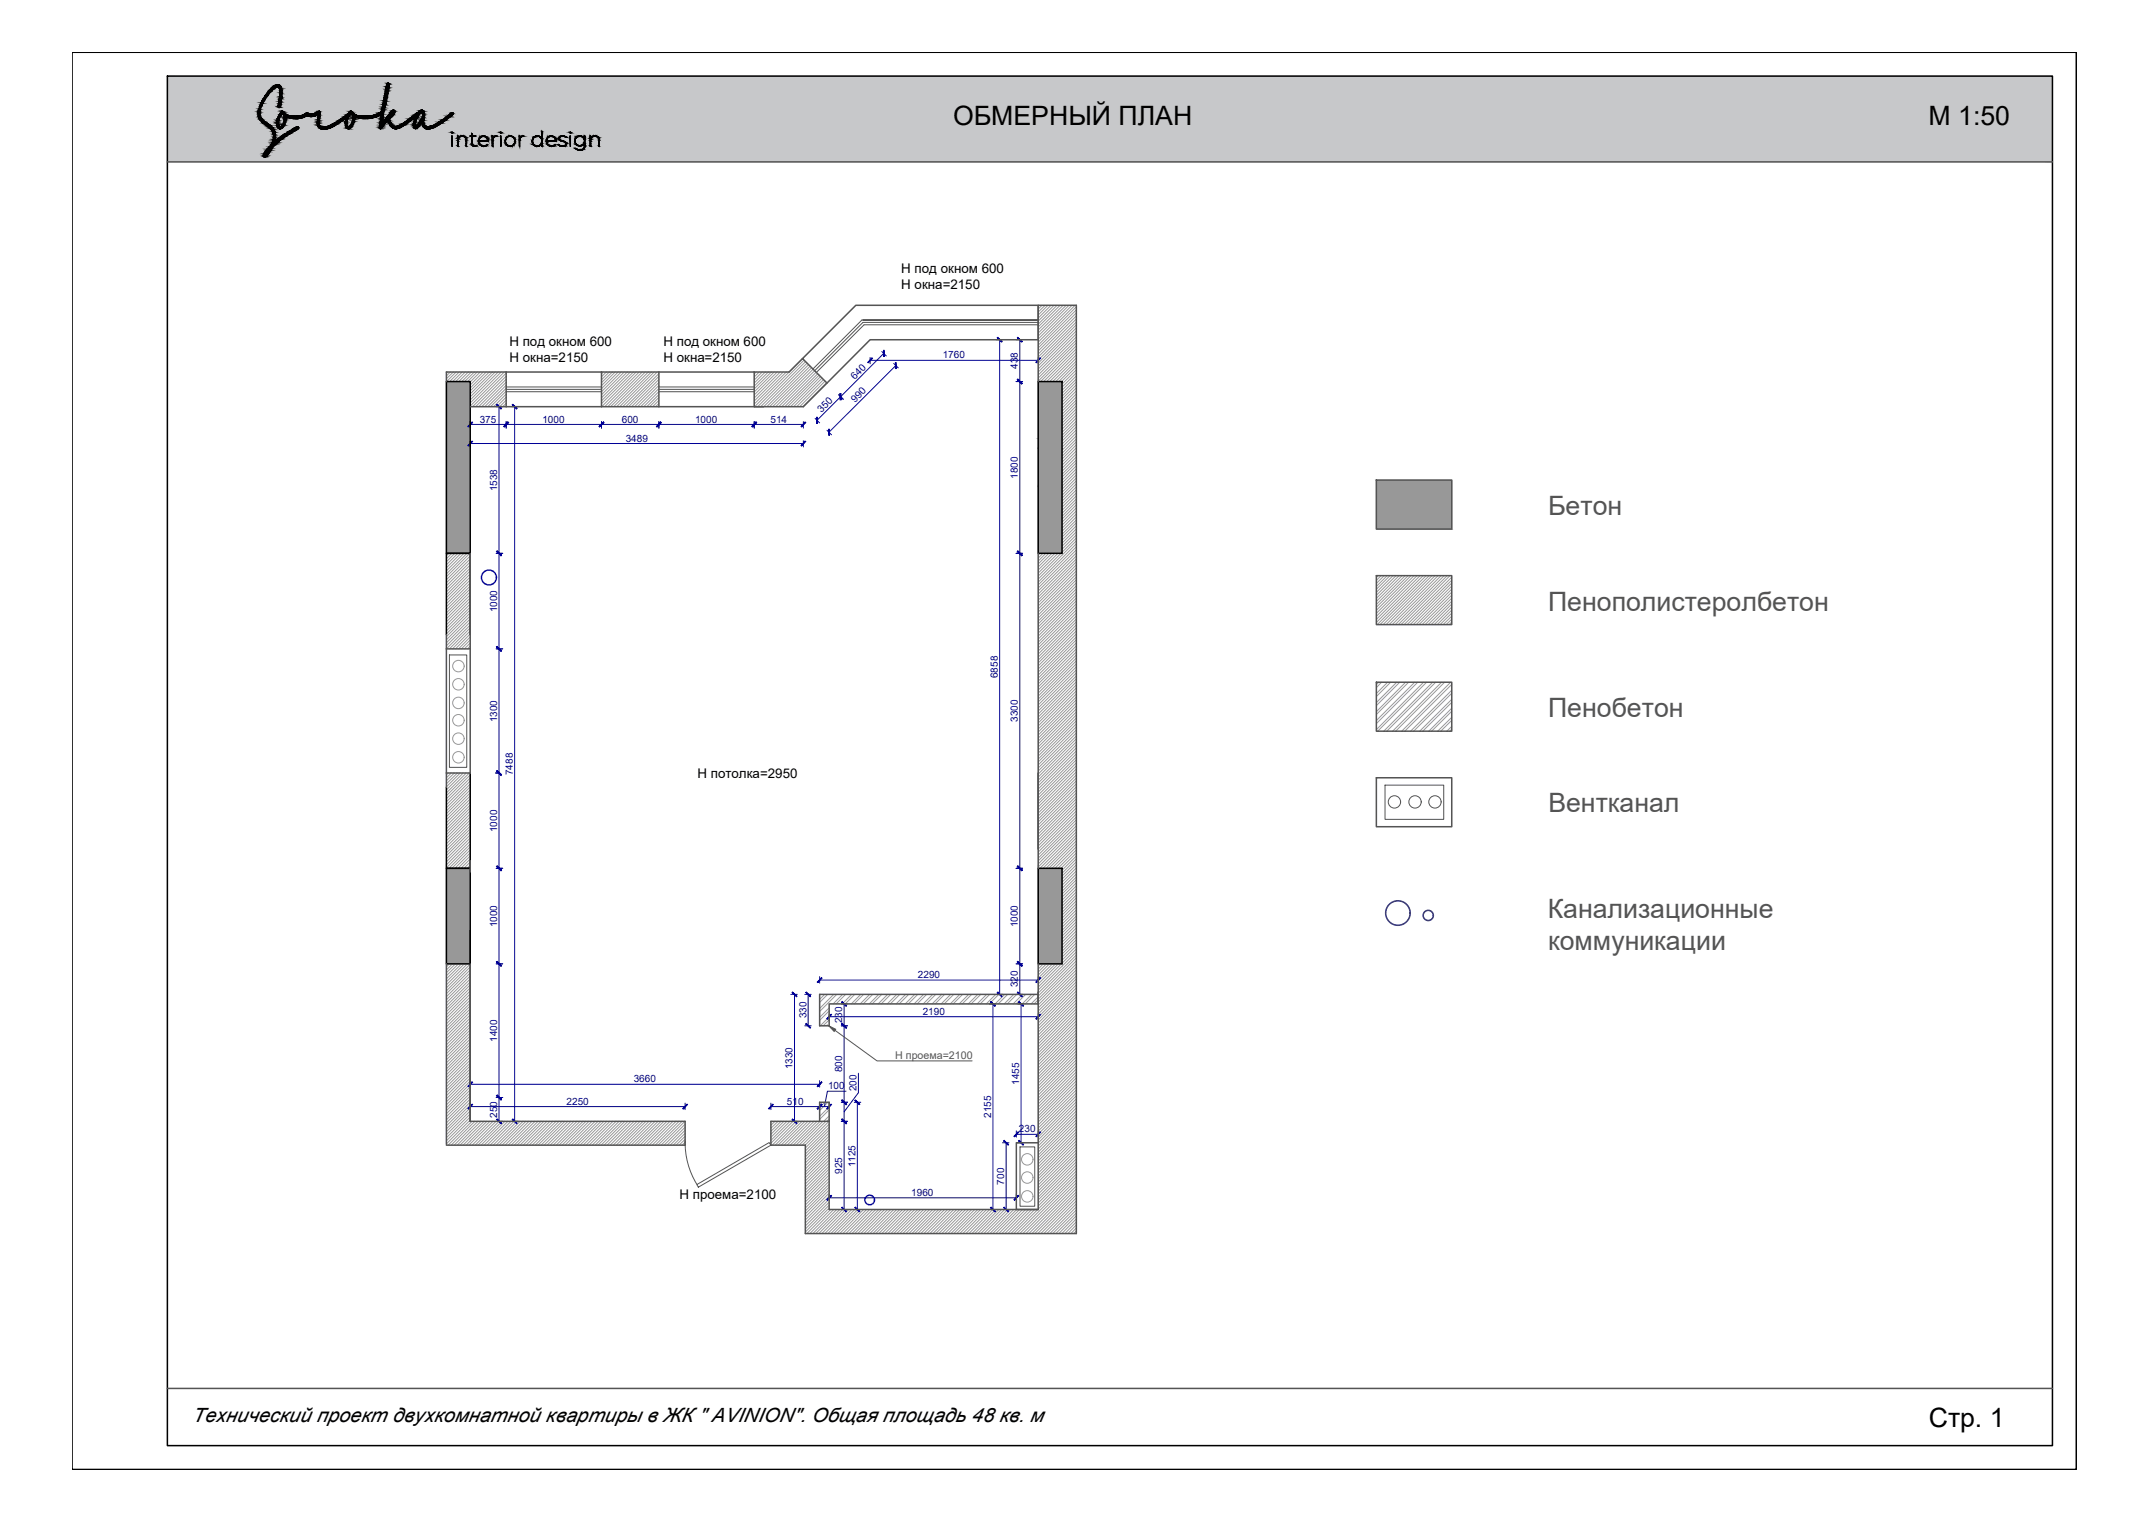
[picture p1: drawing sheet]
<svg xmlns="http://www.w3.org/2000/svg" width="420mm" height="297mm" viewBox="0 0 420 297" stroke-linecap="round" stroke-linejoin="round" font-family="sans-serif">
<defs><g id="words">
<g font-size="5.2">
<text x="186.3" y="24.5">ОБМЕРНЫЙ ПЛАН</text>
<text x="376.9" y="24.5">М 1:50</text>
<text x="376.9" y="278.9">Стр. 1</text>
</g>
<g font-size="5.2" fill="#545454">
<text x="302.5" y="100.6">Бетон</text>
<text x="302.5" y="119.3">Пенополистеролбетон</text>
<text x="302.5" y="140.2">Пенобетон</text>
<text x="302.6" y="158.7">Вентканал</text>
<text x="302.5" y="179.4">Канализационные</text>
<text x="302.5" y="185.6">коммуникации</text>
</g>
<text font-size="3.9" x="37.6" y="277.9">Технический проект двухкомнатной квартиры в ЖК &quot; AVINION&quot;. Общая площадь 48 кв. м</text>
<g font-size="2.6">
<text x="176.1" y="53.4">Н под окном 600</text>
<text x="176.1" y="56.5">Н окна=2150</text>
<text x="99.6" y="67.6">Н под окном 600</text>
<text x="99.6" y="70.7">Н окна=2150</text>
<text x="129.7" y="67.6">Н под окном 600</text>
<text x="129.7" y="70.7">Н окна=2150</text>
<text x="136.3" y="152.1">Н потолка=2950</text>
<text x="132.8" y="234.2">Н проема=2100</text>
</g>
<text font-size="2.1" fill="#545454" x="174.9" y="206.9">Н проема=2100</text>
<g font-size="2" fill="#000095">
<text x="184.2" y="70">1760</text>
<text x="167.1" y="74.2" transform="rotate(-45 167.1 74.2)">640</text>
<text x="198.9" y="72.1" transform="rotate(-90 198.9 72.1)">438</text>
<text x="93.8" y="82.6">375</text>
<text x="106" y="82.6">1000</text>
<text x="121.5" y="82.6">600</text>
<text x="135.8" y="82.6">1000</text>
<text x="150.6" y="82.6">514</text>
<text x="160.6" y="80.7" transform="rotate(-45 160.6 80.7)">350</text>
<text x="167.1" y="78.8" transform="rotate(-46 167.1 78.8)">990</text>
<text x="122.3" y="86.3">3489</text>
<text x="198.9" y="93.6" transform="rotate(-90 198.9 93.6)">1800</text>
<text x="97.2" y="96" transform="rotate(-90 97.2 96)">1538</text>
<text x="97.2" y="119.7" transform="rotate(-90 97.2 119.7)">1000</text>
<text x="195" y="132.5" transform="rotate(-90 195 132.5)">6858</text>
<text x="97.2" y="141.2" transform="rotate(-90 97.2 141.2)">1300</text>
<text x="198.9" y="141.1" transform="rotate(-90 198.9 141.1)">3300</text>
<text x="100.2" y="151.5" transform="rotate(-90 100.2 151.5)">7488</text>
<text x="97.2" y="162.6" transform="rotate(-90 97.2 162.6)">1000</text>
<text x="97.2" y="181.2" transform="rotate(-90 97.2 181.2)">1000</text>
<text x="198.9" y="181.2" transform="rotate(-90 198.9 181.2)">1000</text>
<text x="179.4" y="191.1">2290</text>
<text x="198.9" y="193" transform="rotate(-90 198.9 193)">320</text>
<text x="97.2" y="203.6" transform="rotate(-90 97.2 203.6)">1400</text>
<text x="157.6" y="199" transform="rotate(-90 157.6 199)">330</text>
<text x="164.6" y="200" transform="rotate(-90 164.6 200)">230</text>
<text x="180.3" y="198.3">2190</text>
<text x="154.9" y="209" transform="rotate(-90 154.9 209)">1330</text>
<text x="164.6" y="209.6" transform="rotate(-90 164.6 209.6)">800</text>
<text x="110.7" y="215.9">2250</text>
<text x="123.9" y="211.5">3660</text>
<text x="153.8" y="215.9">510</text>
<text x="161.8" y="212.9">100</text>
<text x="167.4" y="213.2" transform="rotate(-90 167.4 213.2)">200</text>
<text x="199.2" y="212" transform="rotate(-90 199.2 212)">1455</text>
<text x="97.2" y="218.4" transform="rotate(-90 97.2 218.4)">250</text>
<text x="193.7" y="218.5" transform="rotate(-90 193.7 218.5)">2155</text>
<text x="199.1" y="221.3">230</text>
<text x="164.6" y="229.4" transform="rotate(-90 164.6 229.4)">925</text>
<text x="167.2" y="228.1" transform="rotate(-90 167.2 228.1)">1125</text>
<text x="178.1" y="233.7">1960</text>
<text x="196.2" y="231.5" transform="rotate(-90 196.2 231.5)">700</text>
</g>
</g></defs>
<path d="M32.7 14.9l368.4 16.7v-16.7zM32.7 14.9l368.4 16.7h-368.4z" fill="#c7c8ca" stroke="#c7c8ca" stroke-width=".2"/>
<g fill="#989898" stroke="#989898" stroke-width=".2">
<path d="M202.9 74.6l4.6 11.1v-11.1zM202.9 74.6l4.6 11.1h-4.6z"/>
<path d="M202.9 85.7l4.6 1.9v-1.9zM202.9 85.7l4.6 1.9h-4.6z"/>
<path d="M202.9 87.6l4.6 7.5v-7.5zM202.9 87.6l4.6 7.5h-4.6z"/>
<path d="M202.9 95.1l4.6 13v-13zM202.9 95.1l4.6 13h-4.6z"/>
<path d="M87.2 74.6l4.7 33.5v-33.5zM87.2 74.6l4.7 33.5h-4.7z"/>
<path d="M202.9 169.7l4.6 18.7v-18.7zM202.9 169.7l4.6 18.7h-4.6z"/>
<path d="M87.2 169.7l4.7 18.7v-18.7zM87.2 169.7l4.7 18.7h-4.7z"/>
<path d="M269 93.8l14.7 9.6v-9.6zM269 93.8l14.7 9.6h-14.7z"/>
</g>
<g fill="none" stroke="#989898" stroke-width=".2">
<path d="M203.1 59.7l-.2 .1M203.7 59.7l-.8 .7M204.2 59.7l-1.3 1.3M204.8 59.7l-1.9 1.9M205.4 59.7l-2.5 2.5M206 59.7l-3.1 3.1M206.6 59.7l-3.7 3.6M207.2 59.7l-4.3 4.2M207.8 59.7l-4.9 4.8M208.4 59.7l-5.5 5.4M208.9 59.7l-6 6M209.5 59.7l-6.6 6.6"/>
<path d="M210.1 59.7l-7.2 7.2M210.3 60l-7.4 7.5M87.4 72.7l-.2 .2M88 72.7l-.8 .8M88.6 72.7l-1.4 1.3M89.1 72.7l-1.8 1.9M89.7 72.7l-1.8 1.9M90.3 72.7l-1.8 1.9M90.9 72.7l-1.8 1.9M91.5 72.7l-1.9 1.9M92.1 72.7l-1.9 1.9M92.7 72.7l-1.9 1.9"/>
<path d="M93.2 72.7l-1.8 1.9M93.8 72.7l-1.9 1.9M94.4 72.7l-2.5 2.5M95 72.7l-3.1 3.1M95.6 72.7l-3.7 3.7M96.2 72.7l-4.3 4.3M96.8 72.7l-4.9 4.9M97.4 72.7l-5.5 5.5M97.9 72.7l-6 6.1M98.5 72.7l-6.6 6.6M98.9 72.9l-6.5 6.6M98.9 73.5l-6 6"/>
<path d="M98.9 74.1l-5.4 5.4M98.9 74.7l-4.8 4.8M98.9 75.3l-4.2 4.2M98.9 75.9l-3.6 3.6M98.9 76.4l-3 3.1M98.9 77l-2.4 2.5M98.9 77.6l-1.8 1.9M98.9 78.2l-1.3 1.3M98.9 78.8l-.7 .7M98.9 79.4l-.1 .1M117.9 72.7l-.4 .3M118.5 72.7l-1 .9"/>
<path d="M119.1 72.7l-1.6 1.5M119.7 72.7l-2.2 2.1M120.2 72.7l-2.7 2.7M120.8 72.7l-3.3 3.3M121.4 72.7l-3.9 3.9M122 72.7l-4.5 4.4M122.6 72.7l-5.1 5M123.2 72.7l-5.7 5.6M123.8 72.7l-6.3 6.2M124.3 72.7l-6.7 6.8M124.9 72.7l-6.7 6.8M125.5 72.7l-6.7 6.8"/>
<path d="M126.1 72.7l-6.8 6.8M126.7 72.7l-6.8 6.8M127.3 72.7l-6.8 6.8M127.8 72.7l-6.7 6.8M128.4 72.7l-6.7 6.8M128.8 73l-6.5 6.5M128.8 73.5l-6 6M128.8 74.1l-5.4 5.4M128.8 74.7l-4.8 4.8M128.8 75.3l-4.2 4.2M128.8 75.9l-3.6 3.6M128.8 76.5l-3 3"/>
<path d="M128.8 77.1l-2.4 2.4M128.8 77.7l-1.9 1.8M128.8 78.2l-1.3 1.3M128.8 78.8l-.7 .7M128.8 79.4l-.1 .1M147.8 72.7l-.4 .4M148.4 72.7l-1 1M149 72.7l-1.6 1.6M149.5 72.7l-2.1 2.2M150.1 72.7l-2.7 2.8M150.7 72.7l-3.3 3.3M151.3 72.7l-3.9 3.9"/>
<path d="M151.9 72.7l-4.5 4.5M152.5 72.7l-5.1 5.1M153.1 72.7l-5.7 5.7M153.7 72.7l-6.3 6.3M156.8 70.1l-9.3 9.4M157.1 70.4l-9 9.1M157.4 70.7l-8.7 8.8M157.7 71l-8.4 8.5M158 71.3l-8.2 8.2M158.3 71.6l-7.9 7.9M158.6 71.9l-7.6 7.6M158.9 72.2l-7.3 7.3"/>
<path d="M159.2 72.4l-7 7.1M159.5 72.7l-6.7 6.8M159.8 73l-6.4 6.5M160.1 73.3l-6.2 6.2M160.3 73.6l-5.8 5.9M160.6 73.9l-5.5 5.6M160.9 74.2l-5.2 5.3M161.2 74.5l-4.9 5M161.5 74.8l-4.6 4.7M210.3 60.6l-7.4 7.4M210.3 61.1l-7.4 7.5M210.3 61.7l-7.4 7.5"/>
<path d="M210.3 62.3l-7.4 7.5M210.3 62.9l-7.4 7.5M210.3 63.5l-7.4 7.5M210.3 64.1l-7.4 7.4M210.3 64.7l-7.4 7.4M210.3 65.2l-7.4 7.5M210.3 65.8l-7.4 7.5M210.3 66.4l-7.4 7.5M210.3 67l-7.4 7.5M210.3 67.6l-6.9 7M210.3 68.2l-6.4 6.4M210.3 68.8l-5.8 5.8"/>
<path d="M210.3 69.4l-5.2 5.2M210.3 69.9l-4.6 4.7M210.3 70.5l-4 4.1M210.3 71.1l-3.4 3.5M210.3 71.7l-2.8 2.9M210.3 72.3l-2.8 2.8M210.3 72.9l-2.8 2.8M210.3 73.5l-2.8 2.8M210.3 74.1l-2.8 2.7M210.3 74.6l-2.8 2.8M210.3 75.2l-2.8 2.8M210.3 75.8l-2.8 2.8"/>
<path d="M210.3 76.4l-2.8 2.8M210.3 77l-2.8 2.8M210.3 77.6l-2.8 2.8M210.3 78.2l-2.8 2.8M210.3 78.7l-2.8 2.8M210.3 79.3l-2.8 2.8M210.3 79.9l-2.8 2.8M210.3 80.5l-2.8 2.8M210.3 81.1l-2.8 2.8M210.3 81.7l-2.8 2.8M210.3 82.3l-2.8 2.8M210.3 82.8l-2.8 2.8"/>
<path d="M210.3 83.4l-2.8 2.8M210.3 84l-2.8 2.8M210.3 84.6l-2.8 2.8M210.3 85.2l-2.8 2.8M210.3 85.8l-2.8 2.8M210.3 86.3l-2.8 2.9M210.3 86.9l-2.8 2.8M210.3 87.5l-2.8 2.8M210.3 88.1l-2.8 2.8M210.3 88.7l-2.8 2.8M210.3 89.3l-2.8 2.8M210.3 89.9l-2.8 2.8"/>
<path d="M210.3 90.4l-2.8 2.8M210.3 91l-2.8 2.8M210.3 91.6l-2.8 2.8M210.3 92.2l-2.8 2.8M210.3 92.8l-2.8 2.8M210.3 93.4l-2.8 2.8M210.3 94l-2.8 2.8M210.3 94.5l-2.8 2.8M210.3 95.1l-2.8 2.8M210.3 95.7l-2.8 2.8M210.3 96.3l-2.8 2.8M210.3 96.9l-2.8 2.8"/>
<path d="M210.3 97.5l-2.8 2.8M210.3 98.1l-2.8 2.8M210.3 98.7l-2.8 2.7M210.3 99.2l-2.8 2.8M210.3 99.8l-2.8 2.8M87.7 108.1l-.5 .5M88.3 108.1l-1.1 1.1M88.9 108.1l-1.7 1.7M89.5 108.1l-2.3 2.3M90.1 108.1l-2.9 2.9M90.7 108.1l-3.5 3.5M91.3 108.1l-4.1 4.1"/>
<path d="M91.8 108.1l-4.6 4.6M91.9 108.6l-4.7 4.7M91.9 109.2l-4.7 4.7M91.9 109.8l-4.7 4.7M91.9 110.4l-4.7 4.7M91.9 111l-4.7 4.7M91.9 111.6l-4.7 4.7M91.9 112.2l-4.7 4.6M91.9 112.7l-4.7 4.7M91.9 113.3l-4.7 4.7M91.9 113.9l-4.7 4.7M91.9 114.5l-4.7 4.7"/>
<path d="M91.9 115.1l-4.7 4.7M91.9 115.7l-4.7 4.6M91.9 116.3l-4.7 4.6M91.9 116.9l-4.7 4.6M91.9 117.4l-4.7 4.7M91.9 118l-4.7 4.7M91.9 118.6l-4.7 4.7M91.9 119.2l-4.7 4.7M91.9 119.8l-4.7 4.6M203.2 108.1l-.3 .4M203.8 108.1l-.9 1M204.4 108.1l-1.5 1.6"/>
<path d="M205 108.1l-2.1 2.1M205.6 108.1l-2.7 2.7M206.1 108.1l-3.2 3.3M206.7 108.1l-3.8 3.9M207.3 108.1l-4.4 4.5M210.3 100.4l-2.8 2.8M210.3 101l-2.8 2.8M210.3 101.6l-2.8 2.8M210.3 102.2l-2.8 2.8M210.3 102.8l-2.8 2.8M210.3 103.3l-2.8 2.8M210.3 103.9l-2.8 2.8"/>
<path d="M210.3 104.5l-2.8 2.8M210.3 105.1l-2.8 2.8M210.3 105.7l-7.4 7.5M210.3 106.3l-7.4 7.5M210.3 106.9l-7.4 7.4M210.3 107.5l-7.4 7.4M210.3 108l-7.4 7.5M210.3 108.6l-7.4 7.5M210.3 109.2l-7.4 7.5M210.3 109.8l-7.4 7.5M210.3 110.4l-7.4 7.4M210.3 111l-7.4 7.4"/>
<path d="M210.3 111.6l-7.4 7.4M210.3 112.2l-7.4 7.4M210.3 112.7l-7.4 7.5M210.3 113.3l-7.4 7.5M210.3 113.9l-7.4 7.5M210.3 114.5l-7.4 7.4M210.3 115.1l-7.4 7.4M210.3 115.7l-7.4 7.4M210.3 116.3l-7.4 7.4M210.3 116.9l-7.4 7.4M210.3 117.4l-7.4 7.5M210.3 118l-7.4 7.5"/>
<path d="M210.3 118.6l-7.4 7.4M210.3 119.2l-7.4 7.4M210.3 119.8l-7.4 7.4M269.3 112.5l-.3 .3M269.9 112.5l-.9 .9M270.5 112.5l-1.5 1.5M271.1 112.5l-2.1 2.1M271.6 112.5l-2.6 2.7M272.2 112.5l-3.2 3.3M272.8 112.5l-3.8 3.8M273.4 112.5l-4.4 4.4M274 112.5l-5 5"/>
<path d="M274.6 112.5l-5.6 5.6M275.2 112.5l-6.2 6.2M275.7 112.5l-6.7 6.8M276.3 112.5l-7.3 7.4M276.9 112.5l-7.9 8M277.5 112.5l-8.5 8.5M278.1 112.5l-9.1 9.1M278.7 112.5l-9.6 9.6M279.3 112.5l-9.6 9.6M279.9 112.5l-9.6 9.6M280.4 112.5l-9.5 9.6M281 112.5l-9.5 9.6"/>
<path d="M281.6 112.5l-9.5 9.6M282.2 112.5l-9.5 9.6M282.8 112.5l-9.6 9.6M283.4 112.5l-9.6 9.6M283.7 113.9l-8.1 8.2M283.7 114.5l-7.5 7.6M283.7 112.8l-9.3 9.3M283.7 113.4l-8.7 8.7M283.7 115.1l-6.9 7M283.7 115.7l-6.4 6.4M283.7 116.3l-5.8 5.8M283.7 116.9l-5.2 5.2"/>
<path d="M283.7 117.5l-4.6 4.6M283.7 118l-4 4.1M283.7 118.6l-3.4 3.5M283.7 119.2l-2.8 2.9M283.7 119.8l-2.3 2.3M91.9 120.4l-4.7 4.6M91.9 121l-4.7 4.6M91.9 121.6l-4.7 4.6M91.9 122.1l-4.7 4.7M91.9 122.7l-4.1 4.1M91.9 123.3l-3.5 3.5M91.9 123.9l-2.9 2.9"/>
<path d="M91.9 124.5l-2.3 2.3M91.9 125.1l-1.7 1.7M91.9 125.7l-1.2 1.1M91.9 126.3l-.6 .5M210.3 120.4l-7.4 7.4M210.3 121l-7.4 7.4M210.3 121.5l-7.4 7.5M210.3 122.1l-7.4 7.5M210.3 122.7l-7.4 7.4M210.3 123.3l-7.4 7.4M210.3 123.9l-7.4 7.4M210.3 124.5l-7.4 7.4"/>
<path d="M210.3 125l-7.4 7.5M210.3 125.6l-7.4 7.5M210.3 126.2l-7.4 7.5M210.3 126.8l-7.4 7.5M210.3 127.4l-7.4 7.4M210.3 128l-7.4 7.4M210.3 128.6l-7.4 7.4M210.3 129.1l-7.4 7.5M210.3 129.7l-7.4 7.5M210.3 130.3l-7.4 7.5M210.3 130.9l-7.4 7.5M210.3 131.5l-7.4 7.5"/>
<path d="M210.3 132.1l-7.4 7.4M210.3 132.6l-7.4 7.5M210.3 133.2l-7.4 7.5M210.3 133.8l-7.4 7.5M210.3 134.4l-7.4 7.5M210.3 135l-7.4 7.5M210.3 135.6l-7.4 7.5M210.3 136.2l-7.4 7.5M210.3 136.8l-7.4 7.4M210.3 137.3l-7.4 7.5M210.3 137.9l-7.4 7.5M210.3 138.5l-7.4 7.5"/>
<path d="M210.3 139.1l-7.4 7.5M210.3 139.7l-7.4 7.5M269.4 133.3l-.4 .5M270 133.3l-1 1.1M271.2 133.3l-2.2 2.2M271.8 133.3l-2.8 2.8M273 133.3l-4 4M273.5 133.3l-4.5 4.6M274.7 133.3l-5.7 5.8M275.3 133.3l-6.3 6.3M276.5 133.3l-7.5 7.5M277.1 133.3l-8.1 8.1"/>
<path d="M278.2 133.3l-9.2 9.3M278.8 133.3l-9.6 9.6M280 133.3l-9.6 9.6M280.6 133.3l-9.6 9.6M281.7 133.3l-9.6 9.6M282.3 133.3l-9.6 9.6M283.5 133.3l-9.6 9.6M283.7 138.4l-4.5 4.5M283.7 120.4l-1.7 1.7M283.7 121l-1.1 1.1M283.7 121.6l-.5 .5M283.7 134.9l-8 8"/>
<path d="M283.7 136.7l-6.3 6.2M283.7 133.7l-9.2 9.2M283.7 135.5l-7.4 7.4M283.7 137.3l-5.7 5.6M283.7 139l-3.9 3.9M87.6 151.1l-.4 .3M88.2 151.1l-1 .9M88.8 151.1l-1.6 1.5M89.4 151.1l-2.2 2.1M89.9 151.1l-2.7 2.7M90.5 151.1l-3.3 3.3M91.1 151.1l-3.9 3.9"/>
<path d="M91.7 151.1l-4.5 4.4M91.9 151.4l-4.7 4.7M91.9 152l-4.7 4.7M91.9 152.6l-4.7 4.7M91.9 153.2l-4.7 4.7M91.9 153.8l-4.7 4.7M91.9 154.4l-4.7 4.6M91.9 155l-4.7 4.6M91.9 155.5l-4.7 4.7M91.9 156.1l-4.7 4.7M91.9 156.7l-4.7 4.7M91.9 157.3l-4.7 4.7"/>
<path d="M91.9 157.9l-4.7 4.7M91.9 158.5l-4.7 4.6M91.9 159.1l-4.7 4.6M91.9 159.7l-4.7 4.6M210.3 140.3l-7.4 7.5M210.3 140.9l-7.4 7.5M210.3 141.4l-7.4 7.5M210.3 142l-7.4 7.5M210.3 142.6l-7.4 7.5M210.3 143.2l-7.4 7.5M210.3 143.8l-7.4 7.5M210.3 144.4l-7.4 7.5"/>
<path d="M210.3 145l-7.4 7.5M210.3 145.6l-7.4 7.4M210.3 146.1l-7.4 7.5M210.3 146.7l-7.4 7.5M210.3 147.3l-7.4 7.5M210.3 147.9l-7.4 7.5M210.3 148.5l-7.4 7.5M210.3 149.1l-7.4 7.5M210.3 149.7l-7.4 7.4M210.3 150.3l-7.4 7.4M210.3 150.8l-7.4 7.5M210.3 151.4l-7.4 7.5"/>
<path d="M210.3 152l-7.4 7.5M210.3 152.6l-7.4 7.5M210.3 153.2l-7.4 7.4M210.3 153.8l-7.4 7.4M210.3 154.4l-7.4 7.4M210.3 155l-7.4 7.4M210.3 155.5l-7.4 7.5M210.3 156.1l-7.4 7.5M210.3 156.7l-7.4 7.5M210.3 157.3l-7.4 7.4M210.3 157.9l-7.4 7.4M210.3 158.5l-7.4 7.4"/>
<path d="M210.3 159.1l-7.4 7.4M210.3 159.7l-7.4 7.4M283.7 142.5l-.4 .4M283.7 140.2l-2.7 2.7M283.7 142l-1 .9M283.7 140.8l-2.2 2.1M91.9 160.2l-4.7 4.7M91.9 160.8l-4.7 4.7M91.9 161.4l-4.7 4.7M91.9 162l-4.7 4.7M91.9 162.6l-4.7 4.6M91.9 163.2l-4.7 4.6"/>
<path d="M91.9 163.8l-4.7 4.6M91.9 164.4l-4.7 4.6M91.9 164.9l-4.7 4.7M91.9 165.5l-4.2 4.2M91.9 166.1l-3.6 3.6M91.9 166.7l-3 3M91.9 167.3l-2.4 2.4M91.9 167.9l-1.8 1.8M91.9 168.5l-1.2 1.2M91.9 169.1l-.6 .6M91.9 169.6l-.1 .1M210.3 160.2l-7.4 7.5"/>
<path d="M210.3 160.8l-7.4 7.4M210.3 161.4l-7.4 7.4M210.3 162l-7.4 7.4M210.3 162.6l-7.1 7.1M210.3 163.2l-6.5 6.5M210.3 163.7l-5.9 6M210.3 164.3l-5.3 5.4M210.3 164.9l-4.7 4.8M210.3 165.5l-4.2 4.2M210.3 166.1l-3.6 3.6M210.3 166.7l-3 3M210.3 167.3l-2.8 2.8"/>
<path d="M210.3 167.8l-2.8 2.9M210.3 168.4l-2.8 2.8M210.3 169l-2.8 2.8M210.3 169.6l-2.8 2.8M210.3 170.2l-2.8 2.8M210.3 170.8l-2.8 2.8M210.3 171.4l-2.8 2.8M210.3 171.9l-2.8 2.8M210.3 172.5l-2.8 2.8M210.3 173.1l-2.8 2.8M210.3 173.7l-2.8 2.8M210.3 174.3l-2.8 2.8"/>
<path d="M210.3 174.9l-2.8 2.8M210.3 175.4l-2.8 2.9M210.3 176l-2.8 2.8M210.3 176.6l-2.8 2.8M210.3 177.2l-2.8 2.8M210.3 177.8l-2.8 2.8M210.3 178.4l-2.8 2.8M210.3 179l-2.8 2.8M210.3 179.5l-2.8 2.8M87.2 188.4h.1M87.8 188.4l-.6 .5M88.4 188.4l-1.2 1.1"/>
<path d="M89 188.4l-1.8 1.7M89.6 188.4l-2.4 2.3M90.2 188.4l-3 2.9M90.7 188.4l-3.5 3.5M91.3 188.4l-4.1 4.1M91.9 188.4l-4.7 4.7M91.9 188.9l-4.7 4.7M91.9 189.5l-4.7 4.7M91.9 190.1l-4.7 4.7M91.9 190.7l-4.7 4.7M91.9 191.3l-4.7 4.7M91.9 191.9l-4.7 4.7"/>
<path d="M91.9 192.5l-4.7 4.7M91.9 193.1l-4.7 4.6M91.9 193.6l-4.7 4.7M91.9 194.2l-4.7 4.7M91.9 194.8l-4.7 4.7M91.9 195.4l-4.7 4.7M91.9 196l-4.7 4.7M91.9 196.6l-4.7 4.7M91.9 197.2l-4.7 4.6M91.9 197.8l-4.7 4.6M91.9 198.3l-4.7 4.7M91.9 198.9l-4.7 4.7"/>
<path d="M91.9 199.5l-4.7 4.7M161.1 194.3l-.9 1M161.7 194.3l-1.5 1.6M162 196.9l-1.8 1.9M162 198.7l-1.7 1.8M162 197.5l-1.8 1.9M162 199.3l-1.1 1.2M162.9 194.3l-2.7 2.8M163.5 194.3l-3.3 3.4M164.7 194.3l-1.9 1.9M165.3 194.3l-1.9 1.9M166.4 194.3l-1.8 1.9"/>
<path d="M167 194.3l-1.8 1.9M168.2 194.3l-1.8 1.9M168.8 194.3l-1.9 1.9M170 194.3l-1.9 1.9M170.5 194.3l-1.8 1.9M171.7 194.3l-1.8 1.9M172.3 194.3l-1.9 1.9M173.5 194.3l-1.9 1.9M174.1 194.3l-1.9 1.9M175.2 194.3l-1.8 1.9M175.8 194.3l-1.8 1.9M177 194.3l-1.9 1.9"/>
<path d="M177.6 194.3l-1.9 1.9M178.8 194.3l-1.9 1.9M179.4 194.3l-1.9 1.9M180.5 194.3l-1.9 1.9M181.1 194.3l-1.9 1.9M182.3 194.3l-1.9 1.9M182.9 194.3l-1.9 1.9M184.1 194.3l-2 1.9M184.6 194.3l-1.9 1.9M185.8 194.3l-1.9 1.9M186.4 194.3l-1.9 1.9M187.6 194.3l-1.9 1.9"/>
<path d="M188.1 194.3l-1.8 1.9M189.3 194.3l-1.9 1.9M189.9 194.3l-1.9 1.9M191.1 194.3l-1.9 1.9M191.7 194.3l-1.9 1.9M192.8 194.3l-1.8 1.9M193.4 194.3l-1.9 1.9M194.6 194.3l-1.9 1.9M195.2 194.3l-1.9 1.9M196.3 194.3l-1.8 1.9M196.9 194.3l-1.8 1.9M198.1 194.3l-1.9 1.9"/>
<path d="M198.7 194.3l-1.9 1.9M199.8 194.3l-1.8 1.9M200.4 194.3l-1.8 1.9M201.6 194.3l-1.8 1.9M202.2 194.3l-1.9 1.9M202.9 194.8l-1.4 1.4M202.9 195.4l-.8 .8M203.3 188.4l-.4 .4M203.9 188.4l-1 1M204.5 188.4l-1.6 1.6M205.1 188.4l-2.2 2.2M205.7 188.4l-2.8 2.7"/>
<path d="M206.3 188.4l-3.4 3.3M206.8 188.4l-3.9 3.9M207.4 188.4l-4.5 4.5M210.3 180.1l-2.8 2.8M210.3 180.7l-2.8 2.8M210.3 181.3l-2.8 2.8M210.3 181.9l-2.8 2.8M210.3 182.5l-2.8 2.8M210.3 183.1l-2.8 2.8M210.3 183.7l-2.8 2.8M210.3 184.2l-2.8 2.8M210.3 184.8l-2.8 2.8"/>
<path d="M210.3 185.4l-2.8 2.8M210.3 186l-7.4 7.5M210.3 186.6l-7.4 7.5M210.3 187.2l-7.4 7.5M210.3 187.8l-7.4 7.5M210.3 188.4l-7.4 7.4M210.3 188.9l-7.4 7.5M210.3 189.5l-7.4 7.5M210.3 190.1l-7.4 7.5M210.3 190.7l-7.4 7.5M210.3 191.3l-7.4 7.5M210.3 191.9l-7.4 7.4"/>
<path d="M210.3 192.5l-7.4 7.4M210.3 193.1l-7.4 7.4M210.3 193.6l-7.4 7.5M210.3 194.2l-7.4 7.5M210.3 194.8l-7.4 7.5M210.3 195.4l-7.4 7.5M210.3 196l-7.4 7.4M210.3 196.6l-7.4 7.4M210.3 197.2l-7.4 7.4M210.3 197.8l-7.4 7.4M210.3 198.3l-7.4 7.5M210.3 198.9l-7.4 7.5"/>
<path d="M210.3 199.5l-7.4 7.4M91.9 200.1l-4.7 4.7M91.9 200.7l-4.7 4.7M91.9 201.3l-4.7 4.6M91.9 201.9l-4.7 4.6M91.9 202.5l-4.7 4.6M91.9 203l-4.7 4.7M91.9 203.6l-4.7 4.7M91.9 204.2l-4.7 4.7M91.9 204.8l-4.7 4.6M91.9 205.4l-4.7 4.6M91.9 206l-4.7 4.6"/>
<path d="M91.9 206.6l-4.7 4.6M91.9 207.2l-4.7 4.6M91.9 207.7l-4.7 4.7M91.9 208.3l-4.7 4.7M91.9 208.9l-4.7 4.6M91.9 209.5l-4.7 4.6M91.9 210.1l-4.7 4.6M91.9 210.7l-4.7 4.6M91.9 211.3l-4.7 4.6M91.9 211.8l-4.7 4.7M91.9 212.4l-4.7 4.7M91.9 213l-4.7 4.6"/>
<path d="M91.9 213.6l-4.7 4.6M91.9 214.2l-4.7 4.6M91.9 214.8l-4.7 4.6M91.9 215.4l-4.7 4.6M91.9 215.9l-4.7 4.7M91.9 216.5l-4.7 4.7M91.9 217.1l-4.7 4.7M91.9 217.7l-4.7 4.6M91.9 218.3l-4.7 4.6M91.9 218.9l-4.7 4.6M92.2 219.1l-4.6 4.7M92.8 219.1l-4.6 4.7"/>
<path d="M93.4 219.1l-4.6 4.7M94 219.1l-4.6 4.7M94.6 219.1l-4.7 4.7M95.2 219.1l-4.7 4.7M95.7 219.1l-4.6 4.7M96.3 219.1l-4.6 4.7M96.9 219.1l-4.6 4.7M97.5 219.1l-4.6 4.7M98.1 219.1l-4.7 4.7M98.7 219.1l-4.7 4.7M99.3 219.1l-4.7 4.7M99.9 219.1l-4.7 4.7"/>
<path d="M100.4 219.1l-4.6 4.7M101 219.1l-4.6 4.7M101.6 219.1l-4.6 4.7M102.2 219.1l-4.7 4.7M102.8 219.1l-4.7 4.7M103.4 219.1l-4.7 4.7M104 219.1l-4.7 4.7M104.5 219.1l-4.6 4.7M105.1 219.1l-4.6 4.7M105.7 219.1l-4.7 4.7M106.3 219.1l-4.7 4.7M106.9 219.1l-4.7 4.7"/>
<path d="M107.5 219.1l-4.7 4.7M108.1 219.1l-4.7 4.7M108.7 219.1l-4.7 4.7M109.2 219.1l-4.6 4.7M109.8 219.1l-4.7 4.7M110.4 219.1l-4.7 4.7M111 219.1l-4.7 4.7M111.6 219.1l-4.7 4.7M112.2 219.1l-4.7 4.7M112.8 219.1l-4.7 4.7M113.4 219.1l-4.7 4.7M113.9 219.1l-4.7 4.7"/>
<path d="M114.5 219.1l-4.7 4.7M115.1 219.1l-4.7 4.7M115.7 219.1l-4.7 4.7M116.3 219.1l-4.7 4.7M116.9 219.1l-4.7 4.7M117.5 219.1l-4.7 4.7M118 219.1l-4.6 4.7M118.6 219.1l-4.7 4.7M119.2 219.1l-4.7 4.7M119.8 219.1l-4.7 4.7M120.4 219.1l-4.7 4.7M121 219.1l-4.7 4.7"/>
<path d="M121.6 219.1l-4.7 4.7M122.1 219.1l-4.6 4.7M122.7 219.1l-4.6 4.7M123.3 219.1l-4.7 4.7M123.9 219.1l-4.7 4.7M124.5 219.1l-4.7 4.7M125.1 219.1l-4.7 4.7M125.7 219.1l-4.7 4.7M126.2 219.1l-4.6 4.7M126.8 219.1l-4.6 4.7M127.4 219.1l-4.6 4.7M128 219.1l-4.7 4.7"/>
<path d="M128.6 219.1l-4.7 4.7M129.2 219.1l-4.7 4.7M129.7 219.1l-4.6 4.7M130.3 219.1l-4.6 4.7M130.9 219.1l-4.6 4.7M131.5 219.1l-4.6 4.7M132.1 219.1l-4.6 4.7M132.7 219.1l-4.7 4.7M133.3 219.1l-4.7 4.7M133.8 219.1l-4.6 4.7M133.9 219.7l-4.1 4.1M150.9 219.1l-.2 .2"/>
<path d="M151.5 219.1l-.8 .8M152 219.1l-1.3 1.4M152.6 219.1l-1.9 2M153.2 219.1l-2.5 2.6M153.8 219.1l-3.1 3.2M154.4 219.1l-3.7 3.8M155 219.1l-4.3 4.3M155.6 219.1l-4.7 4.7M156.2 219.1l-4.7 4.7M156.7 219.1l-4.7 4.7M157.3 219.1l-4.7 4.7M157.9 219.1l-4.7 4.7"/>
<path d="M158.5 219.1l-4.7 4.7M159.1 219.1l-4.7 4.7M159.7 219.1l-4.7 4.7M160.3 219.1l-4.7 4.7M160.8 219.1l-4.6 4.7M161.2 215.4l-1 1M161.4 219.1l-4.7 4.7M161.8 215.4l-1.6 1.6M162 219.1l-4.7 4.7M162 219.7l-4.6 4.6M162 216.3l-1.8 1.9M162 218.1l-1 1"/>
<path d="M162 216.9l-1.8 1.9M162 218.7l-.4 .4M210.3 200.1l-7.4 7.4M210.3 200.7l-7.4 7.4M210.3 201.3l-7.4 7.4M210.3 201.9l-7.4 7.4M210.3 202.4l-7.4 7.5M210.3 203l-7.4 7.5M210.3 203.6l-7.4 7.4M210.3 204.2l-7.4 7.4M210.3 204.8l-7.4 7.4M210.3 205.4l-7.4 7.4"/>
<path d="M210.3 206l-7.4 7.4M210.3 206.5l-7.4 7.5M210.3 207.1l-7.4 7.5M210.3 207.7l-7.4 7.5M210.3 208.3l-7.4 7.4M210.3 208.9l-7.4 7.4M210.3 209.5l-7.4 7.4M210.3 210.1l-7.4 7.4M210.3 210.6l-7.4 7.5M210.3 211.2l-7.4 7.5M210.3 211.8l-7.4 7.5M210.3 212.4l-7.4 7.5"/>
<path d="M210.3 213l-7.4 7.4M210.3 213.6l-7.4 7.4M210.3 214.1l-7.4 7.5M210.3 214.7l-7.4 7.5M210.3 215.3l-7.4 7.5M210.3 215.9l-7.4 7.5M210.3 216.5l-7.4 7.5M210.3 217.1l-7.4 7.5M210.3 217.7l-7.4 7.4M210.3 218.2l-7.4 7.5M210.3 218.8l-7.4 7.5M210.3 219.4l-7.4 7.5"/>
<path d="M133.9 220.3l-3.5 3.5M133.9 220.9l-2.9 2.9M133.9 221.5l-2.3 2.3M133.9 222.1l-1.8 1.7M133.9 222.6l-1.2 1.2M133.9 223.2l-.6 .6M162 220.3l-4.6 4.6M162 220.8l-4.6 4.7M162 221.4l-4.6 4.7M162 222l-4.6 4.7M162 222.6l-4.6 4.7M162 223.2l-4.6 4.7"/>
<path d="M162 223.8l-4.6 4.6M162 224.3l-4.6 4.7M162 224.9l-4.6 4.7M162 225.5l-4.6 4.7M162 226.1l-4.6 4.7M162 226.7l-4.6 4.7M162 227.3l-4.6 4.7M162 227.9l-4.6 4.7M162 228.4l-4.6 4.7M162 229l-4.6 4.7M162 229.6l-4.6 4.7M162 230.2l-4.6 4.7"/>
<path d="M162 230.8l-4.6 4.7M162 231.4l-4.6 4.7M162 232l-4.6 4.7M162 232.6l-4.6 4.6M162 233.1l-4.6 4.7M162 233.7l-4.6 4.7M162 234.3l-4.6 4.7M162 234.9l-4.6 4.7M162 235.5l-4.6 4.7M162 236.1l-4.6 4.7M162.3 236.4l-4.6 4.7M162.9 236.4l-4.6 4.7"/>
<path d="M163.5 236.4l-4.6 4.7M164.1 236.4l-4.7 4.7M164.7 236.4l-4.7 4.7M165.3 236.4l-4.7 4.7M165.8 236.4l-4.6 4.7M166.4 236.4l-4.6 4.7M167 236.4l-4.6 4.7M167.6 236.4l-4.7 4.7M168.2 236.4l-4.7 4.7M168.8 236.4l-4.7 4.7M169.4 236.4l-4.7 4.7M170 236.4l-4.7 4.7"/>
<path d="M170.5 236.4l-4.6 4.7M171.1 236.4l-4.6 4.7M171.7 236.4l-4.7 4.7M172.3 236.4l-4.7 4.7M172.9 236.4l-4.7 4.7M173.5 236.4l-4.7 4.7M174.1 236.4l-4.7 4.7M174.7 236.4l-4.7 4.7M175.2 236.4l-4.6 4.7M175.8 236.4l-4.7 4.7M176.4 236.4l-4.7 4.7M177 236.4l-4.7 4.7"/>
<path d="M177.6 236.4l-4.7 4.7M178.2 236.4l-4.7 4.7M178.8 236.4l-4.7 4.7M179.4 236.4l-4.7 4.7M179.9 236.4l-4.7 4.7M180.5 236.4l-4.7 4.7M181.1 236.4l-4.7 4.7M181.7 236.4l-4.7 4.7M182.3 236.4l-4.7 4.7M182.9 236.4l-4.7 4.7M183.5 236.4l-4.7 4.7M184 236.4l-4.6 4.7"/>
<path d="M184.6 236.4l-4.7 4.7M185.2 236.4l-4.7 4.7M185.8 236.4l-4.7 4.7M186.4 236.4l-4.7 4.7M187 236.4l-4.7 4.7M187.6 236.4l-4.7 4.7M188.1 236.4l-4.6 4.7M188.7 236.4l-4.6 4.7M189.3 236.4l-4.7 4.7M189.9 236.4l-4.7 4.7M190.5 236.4l-4.7 4.7M191.1 236.4l-4.7 4.7"/>
<path d="M191.6 236.4l-4.6 4.7M192.2 236.4l-4.6 4.7M192.8 236.4l-4.6 4.7M193.4 236.4l-4.6 4.7M194 236.4l-4.7 4.7M194.6 236.4l-4.7 4.7M195.2 236.4l-4.7 4.7M195.7 236.4l-4.6 4.7M196.3 236.4l-4.6 4.7M196.9 236.4l-4.6 4.7M197.5 236.4l-4.6 4.7M198.1 236.4l-4.7 4.7"/>
<path d="M198.7 236.4l-4.7 4.7M199.2 236.4l-4.6 4.7M199.8 236.4l-4.6 4.7M200.4 236.4l-4.6 4.7M201 236.4l-4.6 4.7M201.6 236.4l-4.6 4.7M202.2 236.4l-4.6 4.7M202.8 236.4l-4.7 4.7M210.3 220l-7.4 7.5M210.3 220.6l-7.4 7.5M210.3 221.2l-7.4 7.5M210.3 221.8l-7.4 7.4"/>
<path d="M210.3 222.3l-7.4 7.5M210.3 222.9l-7.4 7.5M210.3 223.5l-7.4 7.5M210.3 224.1l-7.4 7.5M210.3 224.7l-7.4 7.5M210.3 225.3l-7.4 7.5M210.3 225.9l-7.4 7.5M210.3 226.5l-7.4 7.4M210.3 227l-7.4 7.5M210.3 227.6l-7.4 7.5M210.3 228.2l-7.4 7.5M210.3 228.8l-7.4 7.5"/>
<path d="M210.3 229.4l-11.6 11.7M210.3 230l-11 11.1M210.3 230.6l-10.4 10.5M210.3 231.2l-9.8 9.9M210.3 231.7l-9.2 9.4M210.3 232.3l-8.6 8.8M210.3 232.9l-8.1 8.2M210.3 233.5l-7.5 7.6M210.3 234.1l-6.9 7M210.3 234.7l-6.3 6.4M210.3 235.3l-5.7 5.8M210.3 235.9l-5.1 5.2"/>
<path d="M210.3 236.4l-4.6 4.7M210.3 237l-4 4.1M210.3 237.6l-3.4 3.5M210.3 238.2l-2.8 2.9M210.3 238.8l-2.2 2.3M210.3 239.4l-1.6 1.7M210.3 240l-1 1.1M210.3 240.6l-.5 .5"/>
<circle cx="89.6" cy="130.2" r="1.12"/>
<circle cx="89.6" cy="133.7" r="1.12"/>
<circle cx="89.6" cy="137.4" r="1.12"/>
<circle cx="89.6" cy="140.8" r="1.12"/>
<circle cx="89.6" cy="144.3" r="1.12"/>
<circle cx="89.6" cy="148" r="1.12"/>
<circle cx="200.8" cy="230.1" r="1.12"/>
<circle cx="200.8" cy="226.6" r="1.12"/>
<circle cx="200.8" cy="233.8" r="1.12"/>
</g>
<circle cx="170" cy="234.5" r=".93" fill="none" stroke="#00f" stroke-width=".3"/>
<!-- layer: 0 -->
<path d="M147.4 79.5h1.9M202.9 151.1v14.9M91.9 181.8v37.3" fill="none" stroke="#000" stroke-width=".25"/>
<g fill="none" stroke="#545454" stroke-width=".2">
<path d="M98.9 76.1h18.6M98.9 76.6h18.6M98.9 75.6h18.6M128.8 76.1h18.6M128.8 76.6h18.6M128.8 75.6h18.6M168.6 62.5h34.3h-34.5l-9.5 9.6M202.9 63h-34.3l-9.4 9.4M202.9 63.5h-34l-9.4 9.3M87.8 128h3.4v22h-3.4zM270.7 153.4h11.4v6.7h-11.4zM133.9 223a15.6 15.6 0 0 0 2.3 8.4"/>
<path d="M136.2 231.5l14.1-8.2 .4 .5-14.2 8.2zM199.3 224.1h2.9v11.6h-2.9z"/>
<circle cx="272.5" cy="156.7" r="1.21"/>
<circle cx="276.5" cy="156.7" r="1.21"/>
<circle cx="280.4" cy="156.7" r="1.21"/>
</g>
<circle cx="95.6" cy="112.9" r="1.46" fill="none" stroke="#00f" stroke-width=".3"/>
<path d="M14.1 10.2h391.7v277h-391.7zM32.7 14.9h368.4v267.6h-368.4z" fill="none" stroke="#000" stroke-width=".3"/>
<g fill="none" stroke="#000095" stroke-width=".2">
<path d="M97 79.5h1.2M97.5 79.5v71.6h-.7h.7v68M100 79.5h1.3M100.6 79.5v139.6M163.9 77.1l.9 .9M170 69.9v1.2M170 70.4h32.9M172.3 68.7l.9 .9M172.7 69.1l-13 13M174.7 71l.8 .9M175.1 71.4l-13.1 13.1M194.7 66.4h1.2"/>
<path d="M195.4 66.4v127.9M198.6 74.6h1.2M198.6 66.4h1.2M199.3 66.4v127.9M202.9 69.9v1.2M91.9 82.4v1.3M91.9 86.1v1.2M91.9 82.9h65.1M91.9 86.7h65.1M98.9 82.4v1.3M117.5 82.4v1.3M128.8 82.4v1.3"/>
<path d="M147.4 82.4v1.3M157 82.4v1.3M157 86.1v1.2M159.3 81.8l.9 .8M161.6 84.1l.9 .9M97 108.1h1.2M198.6 108.1h1.2M97 126.8h1.2M97 169.7h1.2M198.6 169.7h1.2M97 188.4h1.2M154.5 194.3h1.3"/>
<path d="M155.3 194.3v24.8M157.3 194.3h1.2M157.9 194.3v6.2M160.2 190.9v1.2M160.2 191.5h42.7M162 198.1v1.3M162 198.7h40.9M164.4 196.2h1.2M165 196.2v40.2M193.4 196.2h1.2M194 196.2v40.2M194.7 194.3h1.2"/>
<path d="M198.6 188.4h1.2M198.6 194.3h1.2M198.8 196.2h1.3M199.5 196.2v27.1M202.9 190.9v1.2M202.9 198.1v1.3M91.9 211.2v1.2M91.9 215.6v1.2M91.9 216.3h42M91.9 211.9h68.3M97 214.5h1.2M97 219.1h1.2"/>
<path d="M100 219.1h1.3M133.9 215.6v1.2M150.7 215.6v1.2M154.5 219.1h1.3M157.3 200.5h1.2M160.2 211.2v1.2M160.2 215.6v1.2M162 215.6v.7h-11.3M164.4 219.1h1.2M164.4 215.4h1.2M164.4 200.5h1.2M165.3 213.2h-3.6l-.6 3.1"/>
<path d="M166.9 215.4h1.3M167.5 215.4v21M167.8 209.7v3.8l-2.8 3.8M162 233.4v1.2M162 234.1h36.6M164.4 236.4h1.2M166.9 236.4h1.3M193.4 236.4h1.2M195.9 236.4h1.3M195.9 223.3h1.3M196.6 223.3v13.1M198.6 221v1.2"/>
<path d="M198.6 233.4v1.2M198.6 221.7h4.3M198.8 223.3h1.3M202.9 221v1.2"/>
</g>
<!-- layer: 0 -->
<g fill="#000095" stroke="#000095" stroke-width=".2">
<path d="M92.3 82.5l-.8 .9 .9-.8zM91.4 83.3l.9-.8-.8 .9z"/>
<path d="M99.3 82.5l-.8 .8v.1zM99.3 82.5l.1 .1-.9 .8z"/>
<path d="M99.3 82.5l-.8 .9 .9-.8zM99.3 82.5l-.8 .9v-.1z"/>
<path d="M117.1 83.3l.1 .1 .7-.9zM117.9 82.5l.1 .1-.8 .8z"/>
<path d="M117.9 82.5l-.7 .9 .8-.8zM117.1 83.3l.8-.8-.7 .9z"/>
<path d="M129.1 82.5l-.8 .8 .1 .1zM129.1 82.5l.1 .1-.8 .8z"/>
<path d="M129.1 82.5l-.7 .9 .8-.8zM129.1 82.5l-.7 .9-.1-.1z"/>
<path d="M146.9 83.3l.1 .1 .8-.9zM147.8 82.5l.1 .1-.9 .8z"/>
<path d="M147.8 82.5l-.8 .9 .9-.8zM146.9 83.3l.9-.8-.8 .9z"/>
<path d="M157.3 82.5l-.8 .8 .1 .1zM157.3 82.5l.2 .1-.9 .8z"/>
<path d="M92.3 86.2l-.8 .9 .9-.8zM92.3 86.2l-.8 .9h-.1z"/>
<path d="M157.3 86.2l-.8 .9h.1zM157.3 86.2l.2 .1-.9 .8z"/>
<path d="M97.1 79.1l.8 .8 .1-.1zM97.1 79.1l.1-.1 .8 .8z"/>
<path d="M97.1 107.8l.9 .7-.8-.8zM97.1 107.8l.9 .7-.1 .1z"/>
<path d="M97.1 107.8l.8 .8 .1-.1zM97.1 107.8l.1-.1 .8 .8z"/>
<path d="M97.1 126.4l.9 .8-.8-.9zM97.1 126.4l.9 .8-.1 .1z"/>
<path d="M97.1 126.4l.8 .9 .1-.1zM97.1 126.4l.1-.1 .8 .9z"/>
<path d="M97.1 150.7l.9 .7-.8-.8zM97.1 150.7l.9 .7-.1 .1z"/>
<path d="M97.1 150.7l.8 .8 .1-.1zM97.1 150.7l.1-.1 .8 .8z"/>
<path d="M97.1 169.3l.9 .8-.8-.9zM97.1 169.3l.9 .8-.1 .1z"/>
<path d="M97.1 169.3l.8 .9 .1-.1zM97.1 169.3l.1-.1 .8 .9z"/>
<path d="M97.1 188l.9 .7-.8-.8zM97.1 188l.9 .7-.1 .1z"/>
<path d="M97.1 188l.8 .8 .1-.1zM97.1 188l.1-.1 .8 .8z"/>
<path d="M97.1 214.1l.9 .7-.8-.8zM97.1 214.1l.9 .7-.1 .1z"/>
<path d="M97.1 214.1l.8 .8 .1-.1zM97.1 214.1l.1-.1 .8 .8z"/>
<path d="M97.1 218.8l.9 .7-.8-.8zM97.1 218.8l.9 .7-.1 .1z"/>
<path d="M100.1 79.1l.9 .8v-.1zM100.1 79.1l.1-.1 .8 .8z"/>
<path d="M100.1 218.8l.9 .7-.8-.8zM100.1 218.8l.9 .7v.1z"/>
<path d="M170.4 69.9l-.7 1 .8-.9zM170.4 69.9l-.7 1-.1-.1z"/>
<path d="M202.4 70.8l.1 .1 .8-1zM203.3 69.9l.1 .1-.9 .9z"/>
<path d="M172.7 68.5v1.2h.1zM172.7 68.5h.1v1.2z"/>
<path d="M164.2 76.9l.1 1.2v-1.2zM164.2 76.9l.1 1.2h-.1z"/>
<path d="M164.2 76.9v1.2h.1zM164.2 76.9h.1v1.2z"/>
<path d="M159.6 81.5l.1 1.2v-1.2zM159.6 81.5l.1 1.2h-.1z"/>
<path d="M175 70.8v1.2h.1zM175 70.8h.1v1.2z"/>
<path d="M162 83.9l.1 1.2v-1.2zM162 83.9l.1 1.2h-.1z"/>
<path d="M92.3 215.8l-.8 .9 .9-.8zM92.3 215.8l-.8 .9-.1-.1z"/>
<path d="M134.3 215.8l-.9 .8 .1 .1zM134.3 215.8l.1 .1-.9 .8z"/>
<path d="M151 215.8l-.7 .9 .8-.8zM151 215.8l-.7 .9-.1-.1z"/>
<path d="M159.7 216.6l.1 .1 .8-.9zM160.6 215.8v.1l-.8 .8z"/>
<path d="M160.6 215.8l-.8 .9 .8-.8zM160.6 215.8l-.8 .9-.1-.1z"/>
<path d="M161.6 216.6l.1 .1 .7-.9zM162.4 215.8l.1 .1-.8 .8z"/>
<path d="M92.3 211.4l-.8 1 .9-.9zM91.4 212.3l.9-.9-.8 1z"/>
<path d="M159.7 212.3l.1 .1 .8-1zM160.6 211.4v.1l-.8 .9z"/>
<path d="M164.5 215l.8 .9 .1-.1zM164.5 215l.1-.1 .8 .9z"/>
<path d="M164.6 218.7l-.1 .1 .9 .7zM164.5 218.8l.9 .7-.1 .1z"/>
<path d="M164.5 218.8l.8 .8 .1-.1zM164.6 218.7l.8 .8-.9-.7z"/>
<path d="M164.6 235.9l-.1 .1 .9 .7zM164.5 236l.9 .7-.1 .1z"/>
<path d="M167.1 215l.8 .9 .1-.1zM167.1 215l.1-.1 .8 .9z"/>
<path d="M167.2 235.9l-.1 .1 .9 .7zM167.1 236l.9 .7-.1 .1z"/>
<path d="M162.4 233.6l-.7 .9 .8-.8zM161.6 234.4l.8-.8-.7 .9z"/>
<path d="M198.1 234.4l.1 .1 .8-.9zM199 233.6l.1 .1-.9 .8z"/>
<path d="M164.6 214.9l-.1 .1 .9 .8zM164.5 215l.9 .8-.1 .1z"/>
<path d="M164.5 200.1l.8 .8 .1-.1zM164.6 200l.8 .8-.9-.7z"/>
<path d="M164.6 200l-.1 .1 .9 .7zM164.5 200.1l.9 .7-.1 .1z"/>
<path d="M164.5 195.8l.8 .9 .1-.1zM164.5 195.8l.1-.1 .8 .9z"/>
<path d="M162.4 198.2l-.7 1 .8-.9zM162.4 198.2l-.7 1-.1-.1z"/>
<path d="M202.4 199.1l.1 .1 .8-1zM203.3 198.2l.1 .1-.9 .9z"/>
<path d="M199.1 195.8l.8 .9 .1-.1zM199.1 195.8l.1-.1 .8 .9z"/>
<path d="M199.2 222.9h-.1l.9 .8zM199.1 222.9l.9 .8-.1 .1z"/>
<path d="M196.2 235.9v.1l.9 .7zM196.2 236l.9 .7-.1 .1z"/>
<path d="M196.2 222.9l.8 .9 .1-.1zM196.2 222.9l.9 .8z"/>
<path d="M199 221.2l-.8 .9 .9-.8zM199 221.2l-.8 .9h-.1z"/>
<path d="M203.3 221.2l-.9 .9h.1zM203.3 221.2l.1 .1-.9 .8z"/>
<path d="M193.6 236l.9 .7-.8-.8zM193.6 236l.9 .7-.1 .1z"/>
<path d="M193.6 195.8l.8 .9 .1-.1zM193.6 195.8l.1-.1 .8 .9z"/>
<path d="M157.5 200.1l.9 .7-.8-.8zM157.5 200.1l.9 .7-.1 .1z"/>
<path d="M157.5 193.9l.8 .9 .1-.1zM157.5 193.9h.1l.8 .8z"/>
<path d="M154.8 193.9l.8 .9 .1-.1zM154.9 193.9l.8 .8-.9-.8z"/>
<path d="M154.9 218.7l-.1 .1 .9 .7zM154.8 218.8l.9 .7-.1 .1z"/>
<path d="M160.6 191.1l-.8 .9 .8-.9zM160.6 191.1l-.8 .9-.1-.1z"/>
<path d="M202.4 191.9l.1 .1 .8-.9zM203.3 191.1h.1l-.9 .9z"/>
<path d="M198.9 193.9h-.1l1 .8zM198.8 193.9l1 .8-.2 .1z"/>
<path d="M198.8 188l.8 .8 .2-.1zM198.8 188l.1-.1 .9 .8z"/>
<path d="M198.9 187.9l-.1 .1 1 .7zM198.8 188l1 .7-.2 .1z"/>
<path d="M198.8 169.3l.8 .9 .2-.1zM198.8 169.3l.1-.1 .9 .9z"/>
<path d="M198.9 169.2l-.1 .1 1 .8zM198.8 169.3l1 .8-.2 .1z"/>
<path d="M198.8 107.8l.8 .8 .2-.1zM198.8 107.8l.1-.1 .9 .8z"/>
<path d="M198.9 107.7l-.1 .1 1 .7zM198.8 107.8l1 .7-.2 .1z"/>
<path d="M198.8 74.2l.8 .8 .2-.1zM198.8 74.2l.1-.1 .9 .8z"/>
<path d="M198.9 74.1l-.1 .1 1 .7zM198.8 74.2l1 .7-.2 .1z"/>
<path d="M198.8 66l.8 .9 .2-.1zM198.8 66l.1-.1 .9 .9z"/>
<path d="M194.9 193.9l.9 .8-.8-.8zM194.9 193.9l.9 .8-.1 .1z"/>
<path d="M194.9 66l.8 .9 .1-.1zM194.9 66l.1-.1 .8 .9z"/>
</g>
<path d="M162 200.5l1.3 .6-.3 .5z" fill="#545454" stroke="#545454" stroke-width=".2"/>
<path d="M163.2 201.4l8.2 5.9h18.6" fill="none" stroke="#545454" stroke-width=".2"/>
<path d="M269 93.8h14.7v9.6h-14.7zM269 112.5h14.7v9.6h-14.7zM269 133.3h14.7v9.6h-14.7zM269 152h14.7v9.6h-14.7z" fill="none" stroke="#545454" stroke-width=".3"/>
<!-- layer: 0 -->
<g fill="none" stroke="#22346e" stroke-width=".3">
<circle cx="273.2" cy="178.4" r="2.39"/>
<circle cx="279.1" cy="178.9" r=".99"/>
</g>
<path d="M87.2 74.6h4.7v33.5h-4.7zM202.9 74.6h4.6v33.5h-4.6zM87.2 124v-15.9h4.7v15.9M91.9 151.1v18.6h-4.7v-15.8M87.2 169.7h4.7v18.7h-4.7zM202.9 169.7h4.6v18.7h-4.6z" fill="none" stroke="#000" stroke-width=".3"/>
<g fill="none" stroke="#545454" stroke-width=".3">
<path d="M32.7 31.6h368.4M91.9 79.5h55.5M98.9 72.7v6.8M117.5 72.7v6.8M128.8 72.7v6.8M147.4 72.7v6.8h9.6l4.6-4.6M156.8 70.1l4.8 4.8 8.4-8.5h32.9v-6.7h-35.7l-13 13h-67v1.9M202.9 74.6v-14.9h7.4v181.4h-52.9v-17.3h-6.7v-4.7h11.3M91.9 108.1v18.7h-4.7M202.9 108.1v61.6M87.2 124v29.9M91.9 126.8v24.3h-4.7"/>
<path d="M91.9 168.2v2.2M87.2 188.4v35.2M91.9 188.4v30.7h42v4.7h-46.7M202.9 194.3h-42.7v6.2h1.8v-4.3h40.9M202.9 188.4v48M160.2 219.1v-3.7h1.8v21h40.9M202.9 223.3h-4.3v13.1h4.3M32.7 271.3h368.4"/>
</g>
<!-- layer: Layer 1 -->
<g fill="none" stroke="#000" stroke-width=".2">
<path d="M53 17.2l1.1-.7 .5 .1 .3 .3 .2 .7v1.2l-.3 1.7a.29 .29 0 0 1-.1 .5 .29 .29 0 0 1-.4-.4l.3-1.5 .1-1.2a.55 .55 0 0 0-.1-.6 .55 .55 0 0 0-.5-.2l-.7 .4a7.6 7.6 0 0 0-2.6 4.9l.3 .8 1.7 1.3 .8 .8 .2 .9-.1 1.4 2-1.5 2.2-1.3a.29 .29 0 0 1 .5 .1 .29 .29 0 0 1-.3 .4l-3.5 2.2-1.3 1.2-1.1 1.7a.41 .41 0 0 1-.7 .2 .41 .41 0 0 1 .1-.7l1.5-1.8 .4-1.2-.1-.9-.3-.6-1.1-.9a2.75 2.75 0 0 1-1.2-3.9l1-1.9zM55 21.7l.4 .1 .8 .7 .8 .2 2-.1 .9-.5 1.2 .2 .7-.3a.42 .42 0 0 1 .4-.3 .42 .42 0 0 1 .4 .2l-.3 2.1a.85 .85 0 0 0 1.3 .8l.7-.2 1.6-.9 2.4-1.8a.3 .3 0 0 1 .3-.2 .3 .3 0 0 1 .3 .2l.6 .6 .7 .2h2l1.1-.3 1.2-.5 1.1-5.3a.28 .28 0 0 1 .3-.4 .28 .28 0 0 1 .2 .5l-.6 3.2-.5 2-.3 2.1 1.9-2.4a.38 .38 0 0 1 .6 .1 .38 .38 0 0 1-.1 .5l-.5 .6a.63 .63 0 0 0-.5 .5 .63 .63 0 0 0 .3 .6l.5 .8 1-.1 1.1-.7 2.9-2.1a.57 .57 0 0 1 .8-.2 .57 .57 0 0 1 .3 .7l-.2 1.7 .1 .4 .5 .3h.8l1.1-.6 2.7-1.8a.34 .34 0 0 1 .2-.3 .34 .34 0 0 1 .3 .2l-.2 .4-1.6 1.2-2.1 1.2-.8 .2-.7-.1-.5-.4-.2-.8-.7 .9a.55 .55 0 0 1-.8 .2 .55 .55 0 0 1-.1-.8l.4-1.3-2.6 1.8-.8 .4a1.76 1.76 0 0 1-2-1.6l-1 1.2a.38 .38 0 0 1-.2 .4 .38 .38 0 0 1-.4 0l.3-2.7-1 .5-1.3 .3h-1.6l-1.2-.3-.1 .2a1.93 1.93 0 0 1-1.3 2.1 1.62 1.62 0 0 1-.4-2.1l-2.4 1.6-1.5 .5a1.31 1.31 0 0 1-1.5-.4 1.31 1.31 0 0 1-.1-1.4l.1-1.1-.2 .1a2.08 2.08 0 0 1-2.1 .2l-.7 .4-.8 .2h-1.3l-1.1-.3v.2a2.02 2.02 0 0 1-1.3 2.1 1.33 1.33 0 0 1-.5-1.9l.2-.7zM55 22.5a.32 .32 0 0 1 .4-.1 .32 .32 0 0 1 .1 .4v.8l-.5 1a.31 .31 0 0 1-.4 .1 .31 .31 0 0 1-.2-.3v-.8zM68.5 22.4a.43 .43 0 0 1 .4 .5l-.2 1.2a.64 .64 0 0 1-.7 .6l-.2-.3v-.9zM82.2 22.1a.28 .28 0 0 1 .4 0 .28 .28 0 0 1 0 .4l-.1 .6-1 1.3a.24 .24 0 0 1-.3 .3 .24 .24 0 0 1-.1-.4l.4-1.3zM88.3 26.6l.1 2zM89.4 26.6l.1 .5a.91 .91 0 0 1 1.2-.5 .91 .91 0 0 1 .5 1.3l-.1 .7-.1-1.7-.4-.3-.7 .1-.4 .6-.1 1.3zM92.2 26.1l.1 .5h.7h-.1a.36 .36 0 0 0-.4 0 .36 .36 0 0 0-.2 .3v1.4l.4 .2h.4l-.2 .1h-.4l-.2-.2-.1-1.4a.27 .27 0 0 0 0-.3 .27 .27 0 0 0-.4-.1h.4zM93.8 26.9l.3-.3h.5l.5 .2 .3 .3a.3 .3 0 0 1 0 .5 .3 .3 0 0 1-.5 0h-.7a.35 .35 0 0 0-.5 0 .35 .35 0 0 0 .1 .5 .91 .91 0 0 0 1.4 .1v.2l-.4 .2h-.5l-.4-.2-.4-.6zM93.9 26.9l.4-.3h.4l.5 .4a.26 .26 0 0 1 .1 .4 .26 .26 0 0 1-.3 .1h-.9a.25 .25 0 0 1-.4 0 .25 .25 0 0 1 0-.4zM96.2 26.6l.1 .5 .2-.4 .6-.1h-.1a1.01 1.01 0 0 0-.7 1.4l-.1 .6zM97.8 26.6l.1 2z"/>
<path d="M101.5 26.6v.5l.3-.4 .5-.1-.7 .5-.1 1.5zM104.3 26.9l.3-.3h.5l.5 .2 .3 .4 .1-1.5v2.9l-.1-.6a1.01 1.01 0 0 1-1.5 .4 1.01 1.01 0 0 1-.1-1.5zM106.9 27l.5-.4h.5l.5 .2 .2 .3a.3 .3 0 0 1 0 .5 .3 .3 0 0 1-.4 0h-.9a.29 .29 0 0 0-.4 0 .29 .29 0 0 0 .1 .4 .91 .91 0 0 0 1.5 .2l-.1 .2-.4 .2h-.5l-.4-.2-.3-.5zM107.1 26.9l.4-.3h.4l.5 .4a.3 .3 0 0 1 .2 .4 .3 .3 0 0 1-.5 .1h-1.3zM109.3 26.8l.4-.2h.4l.5 .2-.3-.1a.59 .59 0 0 0-.7 0 .59 .59 0 0 0-.3 .6l1.3 .5a.62 .62 0 0 1-.2 .7 .62 .62 0 0 1-.7 .1l-.5-.2v-.1l.7 .2a.46 .46 0 0 0 .6-.1 .46 .46 0 0 0-.1-.6l-1-.4-.2-.2zM111.4 26.6l.1 2zM112.6 26.9l.3-.3h.6l.5 .2 .2 .3 .1-.5v1.8a1.02 1.02 0 0 1-.6 .9 1.02 1.02 0 0 1-1.1-.2l-.1-.1a.97 .97 0 0 0 1.3 .2 .97 .97 0 0 0 .4-1.2v-.1l-.4 .5-.4 .1-.8-.2-.3-.6v-.5zM115.3 26.6l.1 .5a.91 .91 0 0 1 1.2-.5 .91 .91 0 0 1 .5 1.3l-.1 .7-.1-1.7-.4-.3-.7 .1-.4 .5-.1 1.4z"/>
<circle cx="88.4" cy="25.9" r=".1"/>
<circle cx="97.9" cy="25.9" r=".11"/>
<circle cx="99.7" cy="27.6" r="1.02"/>
<circle cx="99.7" cy="27.6" r=".94"/>
<circle cx="105" cy="27.6" r=".94"/>
<circle cx="111.5" cy="25.9" r=".11"/>
<circle cx="113.3" cy="27.6" r=".92"/>
</g>
<g fill="#000" stroke="#000" stroke-width=".2">
<path d="M52.8 17.5h.7zM54.1 16.5h.3zM75.8 16.2h.1zM51.6 30.7h.2zM53.2 25.8h.5zM54.5 21h.1zM54.5 21h.2zM57.2 23.2h1.2zM57.6 23.2h.6zM57.9 22.7h1.8zM57.9 23.2h.3zM58.1 24.8h.2z"/>
<path d="M58.1 24.7h.1zM58.4 22.7h1.4zM59.8 22.2h.4zM59.9 22.1h.2zM60.5 22.7h.7zM63 25.3h.5zM63.6 24.8h1.4zM67.8 25.1h.6zM68.4 21.7h.2zM70.9 23.2h1.1zM74.3 25.2h.1zM79.8 23.4h.7z"/>
<path d="M81 25.1h.4zM81 25.1l.2 .1zM88.3 25.9h.2zM90.3 26.6h.2zM92.6 28.6h.3zM92.6 28.6h.2zM93.9 26.8h.1zM94.3 28.5h.6zM94.3 26.6h.4zM94.9 28.5l.2-.1zM95.2 28.3h.1zM96.9 26.6h.2z"/>
<path d="M97.8 25.9h.2zM97.8 25.8h.1zM99.3 28.5h.8zM99.4 26.6h.5zM100.4 28.1h.2zM101.8 26.7h.2zM102.2 26.6h.1zM104.8 28.6h.3zM104.8 26.6h.3zM105.5 26.8h.1zM105.8 28h.1zM107.1 26.8h.1z"/>
<path d="M107.5 28.5h.6zM107.6 26.6h.3zM108.1 28.5l.2-.1zM108.4 28.3l-.1 .1zM109.2 27h.1zM109.3 26.8h.1zM109.5 28.5h.8zM109.7 26.6h.4zM110.4 26.8h.2zM110.3 28.5l.2-.1zM110.5 26.8h.1zM111.4 25.9h.2z"/>
<path d="M111.4 25.8h.1zM112.5 26.9h.1zM113 28.5h.6zM112.8 26.7h.2zM113.2 29.4h.3zM113.8 28.3h.1zM113.8 29.2l.2-.1zM114 29h.2zM114.1 28.9l-.1 .1zM116.2 26.6h.2z"/>
<path d="M51.2 19.7l.2 .4 .3-.4zM51.2 19.7l.2 .4h-.4z"/>
<path d="M51.4 19.4l.3 .3 .1-.3zM51.4 19.4l.3 .3h-.5z"/>
<path d="M51.8 18.7v.7l.6-.7zM51.8 18.7v.7h-.4z"/>
<path d="M52.3 18l.1 .7 .4-.7zM52.3 18l.1 .7h-.6zM51.8 18.7h.6zM51.8 18.7h.6z"/>
<path d="M52.5 17.8l.3 .2 .3-.2zM52.5 17.8l.3 .2h-.5z"/>
<path d="M52.7 17.5l.4 .3 .3-.3zM52.7 17.5l.4 .3h-.6z"/>
<path d="M52.8 17.5h.7zM52.8 17.5h.6z"/>
<path d="M52.9 17.4h.6zM52.8 17.5h.7zM52.8 17.5h.7z"/>
<path d="M52.9 17.3h.7zM52.9 17.3l.6 .1h-.6z"/>
<path d="M53.2 17.1l.4 .2 .4-.2zM52.9 17.3l.3-.2 .4 .2z"/>
<path d="M53.2 17.1h.9zM53.2 17.1h.8z"/>
<path d="M53.2 17h1.1zM53.2 17l.9 .1z"/>
<path d="M54.1 16.5l.5 .1zM53.9 16.6h.7z"/>
<path d="M53.9 16.6l.8 .1zM53.7 16.7h1z"/>
<path d="M53.7 16.7l1.1 .1-.1-.1zM53.5 16.8l.2-.1 1.1 .1z"/>
<path d="M53.5 16.8l1.4 .2-.1-.2zM53.2 17l.3-.2 1.4 .2z"/>
<path d="M53.2 17h1.7zM53.2 17h1.7z"/>
<path d="M54.3 17l.6 .1zM54.3 17l.6 .1z"/>
<path d="M54.4 17.1l.6 .1-.1-.1zM54.4 17.1l.6 .1zM54.6 17.2h.4zM54.6 17.2h.4z"/>
<path d="M54.5 19.9l.4 .1v-.1zM54.5 19.9l.4 .1h-.4z"/>
<path d="M54.5 20l.4 .1zM54.5 20l.4 .1z"/>
<path d="M54.5 19.8h.5zM54.5 19.8h.5zM54.5 19.8h.5zM54.5 19.8h.5z"/>
<path d="M54.5 19.8h.5zM54.5 19.8l.4 .1z"/>
<path d="M54.6 17.2l.5 .2-.1-.2zM54.6 17.2l.5 .2h-.5z"/>
<path d="M54.6 19.3l.4 .1zM54.6 19.3l.4 .1zM54.6 19.4h.4zM54.6 19.4h.4z"/>
<path d="M54.6 19.4l.4 .1zM54.6 19.4l.4 .1z"/>
<path d="M54.6 19.5l.4 .1zM54.6 19.5l.4 .1z"/>
<path d="M54.5 19.6l.5 .2v-.2zM54.5 19.6l.5 .2h-.5zM54.5 19.8h.5zM54.5 19.8h.5z"/>
<path d="M54.6 17.4l.5 .3v-.3zM54.6 17.4l.5 .3h-.4zM54.7 17.7h.4zM54.7 17.7h.4z"/>
<path d="M54.6 19l.5 .2v-.2zM54.6 19l.5 .2h-.5z"/>
<path d="M54.6 19.2l.4 .1 .1-.1zM54.6 19.2l.4 .1h-.4z"/>
<path d="M54.7 17.7l.4 .3v-.3zM54.7 17.7l.4 .3h-.4z"/>
<path d="M54.7 18l.4 .1zM54.7 18l.4 .1z"/>
<path d="M54.7 18.1l.4 .1zM54.7 18.1l.4 .1z"/>
<path d="M54.7 18.2l.4 .1v-.1zM54.7 18.2l.4 .1h-.4z"/>
<path d="M54.7 18.3h.4zM54.7 18.3h.4z"/>
<path d="M54.7 18.3l.4 .6v-.6zM54.7 18.3l.4 .6h-.5z"/>
<path d="M54.6 18.9l.5 .1v-.1zM54.6 18.9l.5 .1h-.5z"/>
<path d="M74.9 19.8l.5 .4 .1-.4zM74.9 19.8l.5 .4h-.5z"/>
<path d="M75 19.7l.5 .1 .1-.1zM75 19.7l.5 .1h-.6z"/>
<path d="M75 19.1l.6 .6 .1-.6zM75 19.1l.6 .6h-.6z"/>
<path d="M75.1 18.7l.6 .4v-.4zM75.1 18.7l.6 .4h-.7z"/>
<path d="M75.2 18.3l.5 .4 .1-.4zM75.2 18.3l.5 .4h-.6z"/>
<path d="M75.8 16.2l.2 .1zM75.8 16.2l.2 .1z"/>
<path d="M75.3 17.8l.5 .5 .1-.5zM75.3 17.8l.5 .5h-.6z"/>
<path d="M75.3 17.6l.6 .2v-.2zM75.3 17.6l.6 .2h-.6z"/>
<path d="M75.8 16.3l.3 .1zM75.7 16.4h.4zM75.7 16.4h.4zM75.7 16.4h.4z"/>
<path d="M75.4 17.2l.6 .1zM75.4 17.2l.6 .1z"/>
<path d="M75.4 17.3l.6 .1zM75.4 17.3l.6 .1z"/>
<path d="M75.4 17.4l.6 .1zM75.4 17.4l.6 .1z"/>
<path d="M75.4 17.5l.5 .1 .1-.1zM75.4 17.5l.5 .1h-.6z"/>
<path d="M75.5 16.9l.5 .1v-.1zM75.5 16.9l.5 .1h-.5z"/>
<path d="M75.5 17l.5 .2v-.2zM75.5 17l.5 .2h-.6z"/>
<path d="M75.7 16.4l.4 .1v-.1zM75.7 16.4l.4 .1h-.5z"/>
<path d="M75.6 16.5h.5zM75.6 16.5h.5z"/>
<path d="M75.6 16.5l.5 .1zM75.6 16.5l.5 .1z"/>
<path d="M75.6 16.6l.5 .1zM75.6 16.7h.5z"/>
<path d="M75.6 16.7h.5zM75.6 16.7h.5z"/>
<path d="M75.6 16.7l.5 .1zM75.6 16.7l.5 .1z"/>
<path d="M75.5 16.8h.6zM75.5 16.8l.5 .1z"/>
<path d="M50.4 21.9l.4 .1zM50.4 21.9l.4 .1z"/>
<path d="M50.4 22l.4 .2v-.2zM50.4 22l.4 .2h-.4z"/>
<path d="M50.5 21.6l.3 .2v-.2zM50.5 21.6l.3 .2h-.4z"/>
<path d="M50.4 21.8h.4zM50.4 21.8h.4z"/>
<path d="M50.4 21.8l.4 .1zM50.4 21.8l.4 .1z"/>
<path d="M50.4 21.9h.4zM50.4 21.9h.4z"/>
<path d="M50.4 22.2h.4zM50.4 22.2h.4zM50.4 22.2h.4zM50.4 22.2h.4z"/>
<path d="M50.4 22.2l.4 .1zM50.4 22.2l.4 .1z"/>
<path d="M50.4 22.3l.4 .2v-.2zM50.4 22.3l.4 .2h-.4z"/>
<path d="M50.4 22.5l.5 .2-.1-.2zM50.4 22.5l.5 .2h-.4z"/>
<path d="M50.5 21.4l.3 .2 .1-.2zM50.5 21.4l.3 .2h-.3z"/>
<path d="M50.5 22.7l.4 .1zM50.5 22.7l.4 .1z"/>
<path d="M50.6 21.3h.3zM50.6 21.3l.3 .1z"/>
<path d="M50.5 22.8l.5 .2-.1-.2zM50.5 22.8l.5 .2h-.4z"/>
<path d="M50.6 23l.5 .1zM50.6 23l.5 .1z"/>
<path d="M50.7 20.8h.4zM50.7 20.8h.4z"/>
<path d="M50.7 20.8l.2 .5 .2-.5zM50.7 20.8l.2 .5h-.3z"/>
<path d="M50.6 23.1l.6 .2-.1-.2zM50.6 23.1l.6 .2h-.5z"/>
<path d="M50.7 20.7l.4 .1zM50.7 20.7l.4 .1z"/>
<path d="M50.7 20.8h.4zM50.7 20.8h.4z"/>
<path d="M50.8 20.5l.3 .2 .1-.2zM50.8 20.5l.3 .2h-.4z"/>
<path d="M50.7 23.3h.6zM50.7 23.3h.6z"/>
<path d="M50.7 23.3l.7 .1zM50.7 23.3l.7 .1zM50.8 23.4h.6zM50.8 23.4h.6z"/>
<path d="M51 20.2l.2 .3 .2-.3zM51 20.2l.2 .3h-.4z"/>
<path d="M50.8 23.4l1 .4-.4-.4zM50.8 23.4l1 .4h-.7z"/>
<path d="M51 20.1h.4zM51 20.1l.4 .1z"/>
<path d="M51.6 30.7h.2zM51.6 30.7h.2z"/>
<path d="M51.1 23.8l.9 .1-.2-.1zM51.1 23.8l.9 .1h-.8z"/>
<path d="M51.2 23.9h.8zM51.2 23.9h.8z"/>
<path d="M51.5 30.6h.5zM51.5 30.6l.3 .1z"/>
<path d="M51.2 23.9h.9zM51.2 23.9h.9z"/>
<path d="M51.5 30.6h.5zM51.5 30.6h.5zM51.5 30.6h.5zM51.5 30.6h.6z"/>
<path d="M51.5 30.6h.5zM51.5 30.6h.5z"/>
<path d="M51.3 23.9l.8 .1zM51.3 23.9l.8 .1z"/>
<path d="M51.3 24h.8zM51.3 24h.8z"/>
<path d="M51.5 30.5h.6zM51.5 30.5l.6 .1z"/>
<path d="M51.3 24h.9zM51.3 24h.9z"/>
<path d="M51.3 24l1.2 .2-.3-.2zM51.3 24l1.2 .2h-.9z"/>
<path d="M51.5 30.4l.6 .1 .1-.1zM51.5 30.4l.6 .1h-.6z"/>
<path d="M51.5 30.3h.8zM51.5 30.3l.7 .1z"/>
<path d="M51.6 24.2l1.2 .3-.3-.3zM51.6 24.2l1.2 .3h-.8z"/>
<path d="M51.5 30.1l.8 .2 .2-.2zM51.5 30.1l.8 .2h-.8z"/>
<path d="M51.5 30h1zM51.5 30l1 .1z"/>
<path d="M51.6 29.9l.9 .1 .1-.1zM51.6 29.9l.9 .1h-1z"/>
<path d="M51.7 29.7l.9 .2 .1-.2zM51.7 29.7l.9 .2h-1z"/>
<path d="M51.8 29.6h1zM51.7 29.7h1z"/>
<path d="M52 24.5l1 .2-.2-.2zM52 24.5l1 .2h-.8z"/>
<path d="M52 29.4l.8 .2 .1-.2zM52 29.4l.8 .2h-1z"/>
<path d="M52.2 24.7h.8zM52.2 24.7h.8z"/>
<path d="M52.1 29.4h.9zM52 29.4h.9z"/>
<path d="M52.3 24.7l.9 .2-.2-.2zM52.3 24.7l.9 .2h-.7z"/>
<path d="M52.2 29.2l.8 .2 .1-.2zM52.2 29.2l.8 .2h-.9z"/>
<path d="M52.2 29.1h.9zM52.2 29.1l.9 .1z"/>
<path d="M52.3 29l.9 .1zM52.3 29l.9 .1z"/>
<path d="M52.3 29.1h.9zM52.2 29.1h.9zM52.2 29.1h.9zM52.2 29.1h.9z"/>
<path d="M52.4 28.9h.8zM52.3 29h.9z"/>
<path d="M52.5 24.9l.8 .1zM52.5 24.9l.8 .1zM52.6 25h.7zM52.6 25h.7z"/>
<path d="M52.6 25h.7zM52.6 25h.7z"/>
<path d="M52.7 25l.7 .2-.1-.2zM52.7 25l.7 .2h-.6z"/>
<path d="M52.6 28.7l.7 .1zM52.6 28.7l.7 .1z"/>
<path d="M52.6 28.8l.6 .1 .1-.1zM52.6 28.8l.6 .1h-.8z"/>
<path d="M52.6 28.7h.8zM52.6 28.7h.7z"/>
<path d="M52.8 25.2l.8 .1-.2-.1zM52.8 25.2l.8 .1h-.6z"/>
<path d="M52.6 28.6h.8zM52.6 28.6l.8 .1z"/>
<path d="M52.8 28.5h.7zM52.6 28.6h.8z"/>
<path d="M53 25.3l.6 .1zM53 25.3l.6 .1z"/>
<path d="M53.1 25.4l.6 .4-.1-.4zM53.1 25.4l.6 .4h-.5zM53.2 25.8h.5z"/>
<path d="M52.9 28.4l.6 .1 .1-.1zM52.9 28.4l.6 .1h-.7z"/>
<path d="M53.3 25.8l.5 .1-.1-.1zM53.3 25.8l.5 .1h-.5z"/>
<path d="M53.3 27.4l.4 .1zM53.3 27.4l.4 .1z"/>
<path d="M53.3 27.5l.4 .1zM53.3 27.5l.4 .1z"/>
<path d="M53.3 25.9h.5zM53.3 25.9h.5z"/>
<path d="M53.3 25.9l.5 .1zM53.3 25.9l.5 .1z"/>
<path d="M53.4 26h.4zM53.4 26h.4z"/>
<path d="M53.4 26l.4 .3v-.3zM53.4 26l.4 .3h-.4z"/>
<path d="M53.4 27.2l.4 .2v-.2zM53.4 27.2l.4 .2h-.4z"/>
<path d="M53.4 27.4h.4zM53.4 27.4h.3z"/>
<path d="M53.4 26.3l.4 .1v-.1zM53.4 26.3l.4 .1h-.3zM53.5 26.4h.3zM53.5 26.4h.3z"/>
<path d="M53.5 26.4l.3 .2v-.2zM53.5 26.4l.3 .2h-.3z"/>
<path d="M53.5 26.6h.3zM53.5 26.6h.3z"/>
<path d="M53.5 26.6h.3zM53.5 26.6h.3z"/>
<path d="M53.5 26.6l.3 .2v-.2zM53.5 26.6l.3 .2h-.3z"/>
<path d="M53.5 26.8l.3 .1v-.1zM53.5 26.8l.3 .1h-.4z"/>
<path d="M53.4 26.9l.4 .3v-.3zM53.4 26.9l.4 .3h-.4z"/>
<path d="M53 28.2l.6 .2 .2-.2zM53 28.2l.6 .2h-.7zM52.9 28.4h.7zM52.9 28.4h.7z"/>
<path d="M53.1 28.2h.8zM53.1 28.2h.7z"/>
<path d="M53.2 28l.7 .2 .1-.2zM53.2 28l.7 .2h-.8z"/>
<path d="M53.2 27.8l.8 .2 .3-.2zM53.2 27.8l.8 .2h-.8z"/>
<path d="M53.2 27.8h1.1zM53.2 27.8h1.1z"/>
<path d="M54 24l.4 .1zM54 24l.4 .1z"/>
<path d="M54 24.1l.4 .1v-.1zM54 24.1l.4 .1h-.3z"/>
<path d="M54.1 24.2l.3 .1zM54.1 24.2l.3 .1z"/>
<path d="M54.1 23.7l.3 .2v-.2zM54.1 23.7l.3 .2h-.4z"/>
<path d="M54 23.9h.4zM54 23.9l.4 .1z"/>
<path d="M54.1 24.3l.4 .3-.1-.3zM54.1 24.3l.4 .3h-.4z"/>
<path d="M54.1 23.6h.4zM54.1 23.6h.4z"/>
<path d="M54.1 23.6l.3 .1 .1-.1zM54.1 23.6l.3 .1h-.3z"/>
<path d="M54.1 23.5h.4zM54.1 23.5l.4 .1z"/>
<path d="M54.1 24.6l.5 .1-.1-.1zM54.1 24.6l.5 .1h-.4z"/>
<path d="M53.3 27.6l1 .2 .3-.2zM53.3 27.6l1 .2h-1.1z"/>
<path d="M53.8 27.6h.8zM53.7 27.6h.9zM53.7 27.6h.9zM53.7 27.6h.9z"/>
<path d="M54.2 23.2h.4zM54.2 23.2h.4z"/>
<path d="M54.2 23.2l.3 .3 .1-.3zM54.2 23.2l.3 .3h-.4z"/>
<path d="M54.2 24.7h.4zM54.2 24.7h.4z"/>
<path d="M53.8 27.5h.8zM53.8 27.5l.8 .1z"/>
<path d="M54.2 24.7h.5zM54.2 24.7h.5z"/>
<path d="M54.2 24.7h.5zM54.2 24.7h.5z"/>
<path d="M54.2 24.7l.6 .1zM54.2 24.7l.6 .1z"/>
<path d="M54.4 20.9h.4zM54.4 20.9l.3 .1z"/>
<path d="M54 27.4l.6 .1 .2-.1zM53.8 27.5l.2-.1 .6 .1z"/>
<path d="M54.3 20.7l.5 .1zM54.3 20.7l.5 .1z"/>
<path d="M54.3 20.8h.5zM54.3 20.8h.5zM54.4 20.8h.4zM54.4 20.8h.4z"/>
<path d="M54.4 20.8h.4zM54.4 20.8l.4 .1zM54.4 20.9h.4zM54.4 20.9h.4z"/>
<path d="M54.4 20.4l.4 .1zM54.4 20.4l.4 .1z"/>
<path d="M54.4 20.5l.4 .1zM54.4 20.5l.4 .1z"/>
<path d="M54.3 20.6l.5 .1zM54.3 20.6l.5 .1zM54.3 20.7h.5zM54.3 20.7h.5z"/>
<path d="M54.3 20.7h.5zM54.3 20.7h.5z"/>
<path d="M54 27.4h.8zM54 27.4h.8z"/>
<path d="M54.4 22.7h.4zM54.4 22.7h.4z"/>
<path d="M54.4 22.7l.2 .5 .2-.5zM54.4 22.7l.2 .5h-.4z"/>
<path d="M54.6 25.2h.2zM54.6 25.2h.2z"/>
<path d="M54.4 20.1l.5 .1zM54.4 20.1l.5 .1z"/>
<path d="M54.4 20.2h.5zM54.4 20.2h.5z"/>
<path d="M54.4 20.2l.4 .2 .1-.2zM54.4 20.2l.4 .2h-.4z"/>
<path d="M54.1 27.3h.8zM54 27.4h.8z"/>
<path d="M54.4 20.1h.5zM54.4 20.1h.5z"/>
<path d="M54.5 25.2h.4zM54.5 25.2h.3z"/>
<path d="M54.2 27.2h.8zM54.1 27.3h.8z"/>
<path d="M54.5 22.5l.3 .2 .2-.2zM54.5 22.5l.3 .2h-.4z"/>
<path d="M54.2 27.2h.9zM54.2 27.2h.8z"/>
<path d="M54.6 22.4h.5zM54.6 22.4l.4 .1z"/>
<path d="M54.4 25.1h.7zM54.4 25.1l.5 .1z"/>
<path d="M54.6 22.4h.5zM54.6 22.4h.5z"/>
<path d="M54.3 25h.8zM54.3 25l.8 .1z"/>
<path d="M55.1 21.7h.1zM55.1 21.7h.1z"/>
<path d="M54.6 22.3h.6zM54.6 22.3h.6z"/>
<path d="M54.6 22.3h.6zM54.6 22.3h.6z"/>
<path d="M54.6 22.3h.6zM54.6 22.4h.5z"/>
<path d="M55.1 21.7h.2zM55 21.7h.3z"/>
<path d="M55.2 22.3h.6zM55.2 22.3h.6z"/>
<path d="M54.3 24.9h.9zM54.3 24.9l.8 .1z"/>
<path d="M55 21.7l.4 .1zM55 21.7l.4 .1z"/>
<path d="M54.4 27l.7 .2 .2-.2zM54.2 27.2l.2-.2 .7 .2z"/>
<path d="M55.3 22.4h.7zM55.3 22.4h.7z"/>
<path d="M54.2 24.8l1 .1 .1-.1zM54.2 24.8l1 .1h-.9z"/>
<path d="M55 21.8h.4zM55 21.8h.4z"/>
<path d="M54.8 24.7l.6 .1zM54.8 24.8h.6z"/>
<path d="M54.2 24.8h1.2zM54.2 24.8h1.2z"/>
<path d="M54.2 24.8h1.2zM54.2 24.8h1.1z"/>
<path d="M55 21.8l.4 .1zM55 21.8l.4 .1z"/>
<path d="M54.6 26.9h.8zM54.4 27h.9z"/>
<path d="M55 21.9l.5 .1-.1-.1zM55 21.9l.5 .1h-.6z"/>
<path d="M55 24.7h.4zM54.9 24.7h.5z"/>
<path d="M54.9 24.7h.5zM54.8 24.7h.6z"/>
<path d="M54.9 22h.6zM54.8 22h.7z"/>
<path d="M54.8 22h.8zM54.8 22h.8z"/>
<path d="M55.1 24.5l.3 .2 .1-.2zM55.1 24.5l.3 .2h-.4z"/>
<path d="M54.8 22l.8 .1zM54.8 22l.8 .1z"/>
<path d="M54.8 22.1h.9zM54.8 22.1h.9z"/>
<path d="M55.1 24.4h.5zM55.1 24.4l.4 .1z"/>
<path d="M54.8 22.1l.9 .1zM54.8 22.1l.9 .1z"/>
<path d="M55.3 24.3l.3 .1 .1-.1zM55.3 24.3l.3 .1h-.5z"/>
<path d="M54.7 22.2l1.1 .1-.1-.1zM54.7 22.2l1.1 .1h-1.2z"/>
<path d="M55.4 23.9h.4zM55.4 23.9h.4z"/>
<path d="M55.4 23.9l.3 .4 .1-.4zM55.4 23.9l.3 .4h-.4z"/>
<path d="M55.2 22.3h.7zM55.2 22.3h.7z"/>
<path d="M54.9 26.6l.5 .3 .5-.3zM54.6 26.9l.3-.3 .5 .3z"/>
<path d="M55.5 23.6l.3 .3 .1-.3zM55.5 23.6l.3 .3h-.4z"/>
<path d="M55.3 22.3l.7 .1zM55.3 22.3l.7 .1z"/>
<path d="M55.6 23.3l.3 .1v-.1zM55.6 23.3l.3 .1h-.4z"/>
<path d="M55.5 23.4l.4 .2v-.2zM55.5 23.4l.4 .2h-.4z"/>
<path d="M55 26.6h1zM54.9 26.6h1z"/>
<path d="M55.3 22.4l.9 .1zM55.3 22.4l.9 .1h-.8z"/>
<path d="M55.6 22.9l.4 .1zM55.6 22.9l.4 .1z"/>
<path d="M55.6 23h.4zM55.6 23h.4z"/>
<path d="M55.6 23l.4 .1zM55.6 23l.4 .1z"/>
<path d="M55.6 23.1l.4 .1zM55.6 23.1l.4 .1z"/>
<path d="M55.6 23.2l.3 .1 .1-.1zM55.6 23.2l.3 .1h-.3z"/>
<path d="M55.5 22.9h.5zM55.5 22.9h.5z"/>
<path d="M55.4 22.5h1zM55.4 22.5h1z"/>
<path d="M55.4 22.5l1.2 .1zM55.4 22.5l1.2 .1z"/>
<path d="M55.4 26.3l.6 .3 .4-.3zM55 26.6l.4-.3 .6 .3z"/>
<path d="M55.6 26.2h1zM55.4 26.3h1z"/>
<path d="M55.7 26.2h.9zM55.6 26.2h1z"/>
<path d="M55.5 22.6l1.6 .1zM55.5 22.6l1.6 .1z"/>
<path d="M55.7 26.1h1zM55.7 26.2h.9z"/>
<path d="M55.8 26.1h1zM55.7 26.1h1zM55.7 26.1h1zM55.7 26.1h1z"/>
<path d="M56.2 25.8l.6 .3 .5-.3zM55.8 26.1l.4-.3 .6 .3z"/>
<path d="M55.5 22.7h1.8zM55.5 22.7h1.8z"/>
<path d="M55.5 22.7h2zM55.5 22.7h2z"/>
<path d="M56.5 25.7l.8 .1 .2-.1zM56.2 25.8l.3-.1 .8 .1z"/>
<path d="M56.7 25.5l.8 .2 .2-.2zM56.5 25.7l.2-.2 .8 .2z"/>
<path d="M55.5 22.7h2.2zM55.5 22.7h2.2z"/>
<path d="M56.9 25.4l.8 .1 .2-.1zM56.7 25.5l.2-.1 .8 .1z"/>
<path d="M57.1 25.3l.8 .1 .3-.1zM56.9 25.4l.2-.1 .8 .1z"/>
<path d="M58 23.2h.2zM57.9 23.2h.3z"/>
<path d="M58.1 24.7l.2 .1zM58.1 24.7l.2 .1zM58 24.8h.3z"/>
<path d="M58 24.8h.3zM57.9 24.8h.4z"/>
<path d="M57.3 25.2l.9 .1 .1-.1zM57.1 25.3l.2-.1 .9 .1z"/>
<path d="M57.3 23.2h1zM57.3 23.2h.9zM57.6 23.2h.6z"/>
<path d="M57.9 24.8l.4 .1zM57.8 24.9h.5z"/>
<path d="M57.8 24.9h.6zM57.6 24.9h.8zM57.6 24.9h.8zM57.6 24.9h.8z"/>
<path d="M57.4 25.1h.9zM57.3 25.1h1z"/>
<path d="M57.3 25.1h1zM57.3 25.2h1z"/>
<path d="M57.6 24.9l.8 .1zM57.6 25h.8z"/>
<path d="M57.6 25h.8zM57.6 25h.8z"/>
<path d="M57.5 25l.9 .1zM57.5 25.1h.9z"/>
<path d="M57.5 25.1h.9zM57.4 25.1h.9zM57.4 25.1h.9zM57.4 25.1h.9z"/>
<path d="M57.2 23.2h1.2zM57.2 23.2h1.1z"/>
<path d="M57 23.1h1.6zM57 23.1l1.4 .1zM57.2 23.2h1.2z"/>
<path d="M56.9 23.1h1.8zM56.9 23.1h1.7z"/>
<path d="M56.8 23.1h2zM56.8 23.1h1.9z"/>
<path d="M56.6 23h2.4zM56.6 23l2.2 .1z"/>
<path d="M59.3 22.4h2.7zM59.3 22.4h2.7z"/>
<path d="M56.2 22.9l2.8 .1 .3-.1zM56.2 22.9l2.8 .1h-2.4z"/>
<path d="M56 22.9h3.4zM56 22.9h3.3z"/>
<path d="M56 22.9h3.5zM56 22.9h3.4z"/>
<path d="M59.5 22.3h2.7zM59.5 22.3h2.7z"/>
<path d="M55.5 22.8h4zM55.5 22.8l4 .1z"/>
<path d="M55.5 22.7h4.2zM55.5 22.7l4 .1z"/>
<path d="M55.5 22.7h4.2zM55.5 22.7h4.2z"/>
<path d="M58.2 22.7h1.6zM57.9 22.7h1.8zM57.7 22.7h2z"/>
<path d="M58.4 22.7h1.4zM58.3 22.7h1.5z"/>
<path d="M58.3 22.7h1.5zM58.3 22.7h1.5z"/>
<path d="M58.3 22.7h1.5zM58.2 22.7h1.6z"/>
<path d="M58.7 22.6h1.2zM58.4 22.7h1.4zM58.4 22.7h1.4z"/>
<path d="M58.8 22.6h1.1zM58.8 22.6h1.1z"/>
<path d="M58.8 22.6h1.1zM58.7 22.6h1.2z"/>
<path d="M60 22.6h1.7zM60 22.6h1.7z"/>
<path d="M58.9 22.6h1.1zM58.8 22.6h1.1z"/>
<path d="M59.9 22.1h.2zM59.9 22.1h.2z"/>
<path d="M59.9 22.1h.2zM59.8 22.1h.3z"/>
<path d="M59.8 22.1l.4 .1zM59.8 22.1l.4 .1zM59.8 22.2h.4z"/>
<path d="M59.8 22.2h.5zM59.8 22.2h.5z"/>
<path d="M59.8 22.2h.5zM59.7 22.2h.6z"/>
<path d="M59.7 22.2h.6zM59.7 22.2h.6z"/>
<path d="M59.7 22.2h.7zM59.7 22.2h.7zM59.7 22.2h.7zM59.7 22.2h.7z"/>
<path d="M59.7 22.2h.7zM59.6 22.2h.8z"/>
<path d="M59.6 22.2h.8zM59.6 22.2h.8z"/>
<path d="M59.6 22.2l1.1 .1zM59.5 22.3h1.2z"/>
<path d="M60.5 22.7l.4 .1zM60.6 22.8h.3z"/>
<path d="M60.9 22.3h1.7zM60.9 22.3h1.7z"/>
<path d="M59.5 22.3h1.4zM59.5 22.3h1.4z"/>
<path d="M60.1 22.7h1.4zM60.1 22.7h1.1z"/>
<path d="M60 22.6h1.6zM60 22.6h1.6zM60 22.6h1.6zM60 22.6h1.7z"/>
<path d="M60 22.6h1.6zM60 22.6h1.6z"/>
<path d="M60.1 22.6h1.5zM60.1 22.6l1.4 .1z"/>
<path d="M60 22.6h1.7zM60 22.6h1.7z"/>
<path d="M61.8 22h.8zM61.8 22h.8z"/>
<path d="M59.1 22.5h2.8zM58.9 22.6h2.8z"/>
<path d="M59.3 22.4h2.7zM59.1 22.5h2.8z"/>
<path d="M62 23.7h.4zM62 23.7h.4z"/>
<path d="M59.4 22.4h2.7zM59.3 22.4h2.7z"/>
<path d="M62.1 24.7h.5zM62.1 24.7h.5z"/>
<path d="M59.5 22.3h2.7zM59.5 22.3h2.7z"/>
<path d="M59.5 22.3h2.7zM59.5 22.3l2.6 .1z"/>
<path d="M62 23.8h.3zM62 23.8h.3z"/>
<path d="M62 23.8l.3 .1zM62 23.8l.3 .1z"/>
<path d="M62 23.9l.3 .1v-.1zM62 23.9l.3 .1h-.3z"/>
<path d="M62 24l.3 .1zM62 24l.3 .1z"/>
<path d="M62 24.1h.3zM62 24.1h.3z"/>
<path d="M62 24.1l.4 .3-.1-.3zM62 24.1l.4 .3h-.4z"/>
<path d="M62 23.6h.4zM62 23.6h.4z"/>
<path d="M62 23.6l.4 .1zM62 23.6l.4 .1z"/>
<path d="M62 23.7h.4zM62 23.7l.3 .1z"/>
<path d="M62 24.4l.4 .1zM62 24.4l.4 .1z"/>
<path d="M62.3 21.7l.2 .1zM62.3 21.8h.2zM62.3 21.8h.2zM62.3 21.8h.2z"/>
<path d="M62.1 23.4l.3 .1zM62.1 23.4l.3 .1z"/>
<path d="M62 23.5l.4 .1v-.1zM62 23.5l.4 .1h-.4z"/>
<path d="M62 24.5h.4zM62 24.5h.4z"/>
<path d="M62.1 24.5l.5 .2zM62.1 24.5l.5 .2h-.5z"/>
<path d="M62.3 21.8h.2zM62.1 21.8h.4z"/>
<path d="M62.1 22.9l.4 .2v-.2zM62.1 22.9l.4 .2h-.4z"/>
<path d="M62.1 23.1l.3 .3 .1-.3zM62.1 23.1l.3 .3h-.3z"/>
<path d="M62.1 21.8l.5 .1zM61.9 21.9h.7z"/>
<path d="M62.2 22.7l.3 .2v-.2zM62.2 22.7l.3 .2h-.4z"/>
<path d="M61.9 21.9l.7 .1zM61.8 22h.8z"/>
<path d="M61.8 22l.8 .1zM61.6 22.1h1z"/>
<path d="M61.6 22.1l1 .1zM61.5 22.2h1.1z"/>
<path d="M61.5 22.2h1.1zM61.2 22.2h1.4z"/>
<path d="M61.2 22.2l1.4 .1zM60.9 22.3h1.7z"/>
<path d="M59.5 22.3h3.1zM59.5 22.3h3.1z"/>
<path d="M62.2 22.3h.4zM62.2 22.3h.4z"/>
<path d="M62.2 22.3l.4 .2v-.2zM62.2 22.3l.4 .2h-.4z"/>
<path d="M62.2 22.5l.3 .2 .1-.2zM62.2 22.5l.3 .2h-.3z"/>
<path d="M62.1 24.7h.6zM62.1 24.7h.6z"/>
<path d="M62.1 24.7h.7zM62.1 24.7h.7z"/>
<path d="M62.2 24.7l.8 .1zM62.2 24.7l.8 .1z"/>
<path d="M63 25.3h.5zM63.1 25.3h.4z"/>
<path d="M62.2 24.8h.9zM62.2 24.8h.9z"/>
<path d="M62.2 24.8h1.2zM62.2 24.8h1.2z"/>
<path d="M62.9 25.2h.9zM62.9 25.2l.6 .1z"/>
<path d="M62.6 25.2h1.5zM62.6 25.2h1.2z"/>
<path d="M62.6 25.1h1.6zM62.6 25.1l1.5 .1z"/>
<path d="M62.4 25l1.8 .1 .4-.1zM62.4 25l1.8 .1h-1.6z"/>
<path d="M62.3 24.9h2.4zM62.3 24.9l2.3 .1z"/>
<path d="M64.9 24.3h1zM64.9 24.3h1z"/>
<path d="M62.2 24.8l2.5 .1 .2-.1zM62.2 24.8l2.5 .1h-2.4z"/>
<path d="M63.6 24.8h1.4zM63.4 24.8h1.5z"/>
<path d="M64.1 24.7l.9 .1 .3-.1zM63.6 24.8l.5-.1 .9 .1zM63.6 24.8h1.4z"/>
<path d="M64.3 24.6h1.1zM64.1 24.7h1.2z"/>
<path d="M64.6 24.4l.8 .2 .2-.2zM64.3 24.6l.3-.2 .8 .2z"/>
<path d="M64.8 24.3l.8 .1 .2-.1zM64.6 24.4l.2-.1 .8 .1z"/>
<path d="M64.8 24.3h1.1zM64.8 24.3h1z"/>
<path d="M64.9 24.3h1zM64.8 24.3h1.1z"/>
<path d="M65 24.2h1zM64.9 24.3h1z"/>
<path d="M65.5 24l.5 .2 .4-.2zM65 24.2l.5-.2 .5 .2z"/>
<path d="M65.9 23.7l.5 .3 .4-.3zM65.5 24l.4-.3 .5 .3z"/>
<path d="M66.4 23.4l.4 .3 .4-.3zM65.9 23.7l.5-.3 .4 .3z"/>
<path d="M66.4 23.4h.8zM66.4 23.4h.8z"/>
<path d="M66.5 23.3h.8zM66.4 23.4h.8z"/>
<path d="M66.6 23.3h.8zM66.5 23.3h.8z"/>
<path d="M66.6 23.2l.8 .1zM66.6 23.2l.8 .1z"/>
<path d="M66.6 23.3h.8zM66.6 23.3h.8z"/>
<path d="M67.5 24h.3zM67.5 24h.3z"/>
<path d="M66.8 23.1h.8zM66.8 23.1h.8z"/>
<path d="M66.8 23.1h.8zM66.6 23.2h.8z"/>
<path d="M67.6 22.5h.8zM67.6 22.5h.8z"/>
<path d="M67.5 23.7l.3 .1zM67.5 23.7l.3 .1z"/>
<path d="M67.5 23.8l.3 .2v-.2zM67.5 23.8l.3 .2h-.3z"/>
<path d="M67.5 24l.3 .1v-.1zM67.5 24l.3 .1h-.3z"/>
<path d="M67.5 24.1l.3 .1zM67.5 24.1l.3 .1z"/>
<path d="M67.5 24.2l.4 .4-.1-.4zM67.5 24.2l.4 .4h-.4z"/>
<path d="M67.8 22.3h.8zM67.8 22.3h.8z"/>
<path d="M67.8 25.1l.4 .1zM68 25.2h.2z"/>
<path d="M67.5 24.6h.4zM67.5 24.6h.4z"/>
<path d="M67.9 22.3h.7zM67.9 22.3h.7z"/>
<path d="M67.5 24.6l.5 .1zM67.5 24.6l.5 .1z"/>
<path d="M67.6 23.3l.2 .4 .2-.4zM67.6 23.3l.2 .4h-.3z"/>
<path d="M67.6 23.1h.4zM67.6 23.1h.4z"/>
<path d="M67.6 23.1l.4 .1zM67.6 23.2h.4z"/>
<path d="M67.6 23.2h.4zM67.6 23.2l.4 .1z"/>
<path d="M67.5 24.7h.6zM67.5 24.7h.6z"/>
<path d="M67.6 24.7h.5zM67.6 24.7h.5z"/>
<path d="M67.6 24.7l.5 .1zM67.6 24.7l.5 .1z"/>
<path d="M67.2 22.8l.8 .3 .2-.3zM66.8 23.1l.4-.3 .8 .3z"/>
<path d="M68.2 22h.7zM68.2 22h.7z"/>
<path d="M67.4 22.7l.8 .1 .1-.1zM67.2 22.8l.2-.1 .8 .1z"/>
<path d="M67.8 25.1h.6zM67.8 25.1h.6z"/>
<path d="M67.6 22.5l.7 .2 .1-.2zM67.4 22.7l.2-.2 .7 .2z"/>
<path d="M67.7 22.4h.8zM67.7 22.4l.7 .1h-.8z"/>
<path d="M67.8 22.4h.7zM67.7 22.4h.8z"/>
<path d="M67.7 25l.7 .1 .1-.1zM67.7 25l.7 .1h-.6z"/>
<path d="M67.9 22.3h.7zM67.9 22.3h.7z"/>
<path d="M67.8 22.3h.8zM67.8 22.4h.7z"/>
<path d="M68.6 22.3h.6zM68.6 22.3h.6z"/>
<path d="M67.9 22.3h.7zM67.9 22.3h.7z"/>
<path d="M67.7 24.9h.9zM67.7 24.9l.8 .1z"/>
<path d="M68.4 21.7h.3zM68.4 21.7h.3z"/>
<path d="M68.4 21.7l.3 .1zM68.4 21.7l.3 .1z"/>
<path d="M67.6 24.8h1.1zM67.6 24.8h1.1z"/>
<path d="M67.6 24.8l1.1 .1zM67.6 24.8l1.1 .1z"/>
<path d="M67.6 24.9h1.1zM67.6 24.9h1z"/>
<path d="M68.4 21.8l.4 .1zM68.4 21.8l.4 .1z"/>
<path d="M68.2 24.7h.6zM68.1 24.7h.7z"/>
<path d="M68.1 24.7l.7 .1zM68.1 24.7l.7 .1z"/>
<path d="M67.6 24.8h1.2zM67.6 24.8h1.1z"/>
<path d="M68.4 21.9h.4zM68.4 21.9h.4z"/>
<path d="M68.4 21.9h.5zM68.4 21.9h.5z"/>
<path d="M68.4 24.7h.4zM68.4 24.7h.4z"/>
<path d="M68.3 24.7h.5zM68.2 24.7h.6z"/>
<path d="M68.3 21.9l.6 .1zM68.3 21.9l.6 .1z"/>
<path d="M68.5 24.5l.3 .2 .1-.2zM68.5 24.5l.3 .2h-.4z"/>
<path d="M68.3 22h.6zM68.2 22h.7z"/>
<path d="M68.9 22.9h.5zM68.9 22.9h.5z"/>
<path d="M68.9 23h.4zM68.9 23h.4z"/>
<path d="M68.2 22h.8zM68.2 22h.8z"/>
<path d="M68.2 22l.8 .1zM68.2 22l.8 .1z"/>
<path d="M68.2 22.1l.9 .1-.1-.1zM68 22.2l.2-.1 .9 .1z"/>
<path d="M68.7 24.2l.4 .1zM68.7 24.2l.4 .1z"/>
<path d="M68.7 24.3l.2 .2 .2-.2zM68.7 24.3l.2 .2h-.4z"/>
<path d="M68 22.2h1.2zM68 22.2h1.2z"/>
<path d="M68 22.2l1.2 .1zM67.9 22.3h1.3z"/>
<path d="M68.8 23.9l.3 .3 .1-.3zM68.8 23.9l.3 .3h-.4z"/>
<path d="M68.6 22.3h.6zM68.6 22.3h.6z"/>
<path d="M68.6 22.3h.7zM68.6 22.3h.7z"/>
<path d="M68.9 23.7l.3 .2v-.2zM68.9 23.7l.3 .2h-.4z"/>
<path d="M68.9 23.6h.4zM68.9 23.6l.3 .1z"/>
<path d="M68.7 22.3l.6 .1zM68.7 22.3l.6 .1z"/>
<path d="M68.9 22.9l.4 .1zM68.9 22.9l.4 .1z"/>
<path d="M68.9 23l.4 .1zM68.9 23l.4 .1z"/>
<path d="M68.9 23.1h.4zM68.9 23.1h.4z"/>
<path d="M68.9 23.1l.4 .1zM68.9 23.1l.4 .1z"/>
<path d="M68.9 23.2l.4 .1zM68.9 23.2l.4 .1z"/>
<path d="M68.9 23.3l.4 .3v-.3zM68.9 23.3l.4 .3h-.4z"/>
<path d="M68.7 22.4h.7zM68.7 22.4h.7z"/>
<path d="M68.7 22.4l1 .1-.3-.1zM68.7 22.4l1 .1h-.9z"/>
<path d="M68.9 22.9h.5zM68.9 22.9h.4z"/>
<path d="M69.4 22.9h4.1zM69.4 22.9h4.1z"/>
<path d="M68.8 22.5h1zM68.8 22.5h1z"/>
<path d="M68.9 22.5l1.2 .1zM68.9 22.5l1.2 .1z"/>
<path d="M68.9 22.6l1.5 .1zM68.9 22.6l1.5 .1z"/>
<path d="M68.9 22.7h2zM68.9 22.7h2z"/>
<path d="M71.1 23.2h.2zM70.9 23.2h.4z"/>
<path d="M68.9 22.7h2.5zM68.9 22.7h2.5z"/>
<path d="M68.9 22.7h2.6zM68.9 22.7h2.6z"/>
<path d="M70.8 23.2h1.2zM70.8 23.2h1.2z"/>
<path d="M70.5 23.1h1.7zM70.5 23.1l1.5 .1z"/>
<path d="M70.2 23.1h2.5zM70.2 23.1h2z"/>
<path d="M70 23h2.8zM70 23l2.7 .1z"/>
<path d="M69.6 22.9l3.2 .1 .5-.1zM69.6 22.9l3.2 .1h-2.8z"/>
<path d="M69.4 22.9h4.1zM69.4 22.9h3.9z"/>
<path d="M69.4 22.9h4.1zM69.4 22.9h4.1z"/>
<path d="M68.9 22.8h4.8zM68.9 22.8l4.6 .1z"/>
<path d="M68.9 22.7h4.9zM68.9 22.7l4.8 .1z"/>
<path d="M71.7 22.7h2.2zM71.6 22.7h2.3zM71.6 22.7h2.3zM71.6 22.7h2.3z"/>
<path d="M71.6 22.7h2.3zM71.5 22.7h2.4z"/>
<path d="M68.9 22.7h5zM68.9 22.7h4.9z"/>
<path d="M72.2 22.7h1.7zM72.2 22.7h1.7z"/>
<path d="M72.2 22.7h1.7zM72.1 22.7h1.8z"/>
<path d="M72.1 22.7h1.8zM71.7 22.7h2.2z"/>
<path d="M72.4 22.7h1.5zM72.3 22.7h1.6z"/>
<path d="M72.3 22.7h1.6zM72.3 22.7h1.6z"/>
<path d="M72.5 22.7h1.5zM72.4 22.7h1.5z"/>
<path d="M73.1 22.5l.9 .2 .3-.2zM72.5 22.7l.6-.2 .9 .2z"/>
<path d="M74.3 24h.4zM74.3 24h.4z"/>
<path d="M74.3 24h.4zM74.3 24h.4z"/>
<path d="M73.2 22.5h1.2zM73.1 22.5h1.2z"/>
<path d="M74.3 25.2h.1zM74.3 25.2h.2z"/>
<path d="M74.5 22.4h.4zM74.5 22.4h.4z"/>
<path d="M74.5 22.4h.4zM74.5 22.4h.4z"/>
<path d="M73.4 22.4h1.1zM73.2 22.5h1.2z"/>
<path d="M74.2 25.1h.3zM74.2 25.1l.3 .1z"/>
<path d="M74.2 25h.4zM74.2 25l.3 .1z"/>
<path d="M74.2 24.9h.4zM74.2 24.9l.4 .1z"/>
<path d="M74.2 24.9h.5zM74.2 24.9h.4z"/>
<path d="M74.3 23.7l.4 .2v-.2zM74.3 23.7l.4 .2h-.4z"/>
<path d="M74.3 23.9h.4zM74.3 23.9h.4z"/>
<path d="M74.3 23.9l.4 .1zM74.3 23.9l.4 .1zM74.3 24h.4zM74.3 24h.4z"/>
<path d="M74.7 24h.6zM74.7 24h.6z"/>
<path d="M74.2 24.8h.5zM74.2 24.8l.5 .1z"/>
<path d="M74.4 23.5l.3 .2v-.2zM74.4 23.5l.3 .2h-.4z"/>
<path d="M74.4 23.1l.4 .1zM74.4 23.1l.4 .1z"/>
<path d="M74.4 23.2l.4 .1zM74.4 23.2l.4 .1z"/>
<path d="M74.4 23.3l.4 .1v-.1zM74.4 23.3l.4 .1h-.4z"/>
<path d="M74.4 23.4l.3 .1 .1-.1zM74.4 23.4l.3 .1h-.3z"/>
<path d="M74.5 22.9l.3 .1zM74.5 22.9l.3 .1z"/>
<path d="M74.5 23l.3 .1v-.1zM74.5 23l.3 .1h-.4z"/>
<path d="M74.2 24.7h.6zM74.2 24.7h.6z"/>
<path d="M74.2 24.7l.5 .1 .1-.1zM74.2 24.7l.5 .1h-.5z"/>
<path d="M74.5 22.7l.3 .2 .1-.2zM74.5 22.7l.3 .2h-.3z"/>
<path d="M73.6 22.3l1.3 .1zM73.4 22.4h1.5z"/>
<path d="M74.5 22.4h.4zM74.5 22.4h.4z"/>
<path d="M74.5 22.4l.4 .1zM74.5 22.4l.4 .1z"/>
<path d="M74.5 22.5l.4 .2v-.2zM74.5 22.5l.4 .2h-.4z"/>
<path d="M74.2 22l.8 .1zM74 22.1h1z"/>
<path d="M74 22.1l.9 .2 .1-.2zM73.6 22.3l.4-.2 .9 .2z"/>
<path d="M74.2 24.5l.6 .2 .2-.2zM74.2 24.5l.6 .2h-.6z"/>
<path d="M74.5 21.8h.5zM74.5 21.8h.5z"/>
<path d="M74.5 21.8l.5 .1zM74.5 21.8l.5 .1h-.6z"/>
<path d="M74.4 21.9h.6zM74.4 21.9h.6z"/>
<path d="M74.4 21.9h.6zM74.2 22h.8z"/>
<path d="M74.6 21.6h.4zM74.6 21.6h.4z"/>
<path d="M74.5 21.6l.5 .1zM74.5 21.6l.5 .1z"/>
<path d="M74.5 21.7h.5zM74.5 21.8h.5z"/>
<path d="M74.6 21.3l.5 .1v-.1zM74.6 21.3l.5 .1h-.5z"/>
<path d="M74.6 21.4l.4 .2 .1-.2zM74.6 21.4l.4 .2h-.4z"/>
<path d="M74.7 21.1l.4 .2 .1-.2zM74.7 21.1l.4 .2h-.5z"/>
<path d="M74.3 24.2l.7 .3 .2-.3zM74.3 24.2l.7 .3h-.8z"/>
<path d="M74.7 21.1h.5zM74.7 21.1h.5z"/>
<path d="M74.7 20.9l.5 .2 .1-.2zM74.7 20.9l.5 .2h-.5z"/>
<path d="M74.3 24l.9 .2 .1-.2zM74.3 24l.9 .2h-.9z"/>
<path d="M74.8 20.5l.5 .4v-.4zM74.8 20.5l.5 .4h-.6z"/>
<path d="M74.7 24h.6zM74.7 24h.6z"/>
<path d="M74.8 20.4h.6zM74.8 20.4h.6z"/>
<path d="M74.8 20.4l.5 .1 .1-.1zM74.8 20.4l.5 .1h-.5z"/>
<path d="M74.8 23.9h.6zM74.7 24h.6z"/>
<path d="M74.9 20.2l.5 .2v-.2zM74.9 20.2l.5 .2h-.6z"/>
<path d="M75.5 23h.9zM75.5 23h.9z"/>
<path d="M75.5 23h.9zM75.5 23h.9z"/>
<path d="M75 23.7h.6zM75 23.7h.6z"/>
<path d="M75 23.7l.4 .2 .2-.2zM75 23.7l.4 .2h-.6z"/>
<path d="M75 23.6h.6zM75 23.7h.6z"/>
<path d="M75.1 23.5h.6zM75.1 23.5h.7z"/>
<path d="M75.1 23.5h.6zM75.1 23.5h.6z"/>
<path d="M75.1 23.5h.6zM75.1 23.5l.5 .1z"/>
<path d="M75.8 23.5h.4zM75.8 23.5h.4z"/>
<path d="M75.3 23.2l.8 .1zM75.3 23.3h.8z"/>
<path d="M75.3 23.3h.8zM75.2 23.3h.9z"/>
<path d="M75.2 23.3l.9 .1zM75.2 23.3l.9 .1z"/>
<path d="M75.2 23.4l1 .1zM75.1 23.5h1.1z"/>
<path d="M75.4 23.1h.8zM75.4 23.1l.7 .1z"/>
<path d="M75.8 23.5l.4 .1v-.1zM75.8 23.5l.4 .1h-.4z"/>
<path d="M75.8 23.6h.4zM75.8 23.6h.4z"/>
<path d="M75.8 23.6l.5 .1zM75.8 23.6l.5 .1z"/>
<path d="M75.8 23.7l.5 .1zM75.8 23.7l.5 .1z"/>
<path d="M75.9 23.8l.5 .2-.1-.2zM75.9 23.8l.5 .2h-.5z"/>
<path d="M75.5 23l.7 .1 .2-.1zM75.5 23l.7 .1h-.8z"/>
<path d="M75.5 23h.9zM75.5 23h.9z"/>
<path d="M75.9 24l.6 .2-.1-.2zM75.9 24l.6 .2h-.4z"/>
<path d="M75.6 22.9h.9zM75.6 22.9l.8 .1z"/>
<path d="M76.1 24.2l.6 .2-.2-.2zM76.1 24.2l.6 .2h-.6z"/>
<path d="M76.1 24.4l.7 .1-.1-.1zM76.1 24.4l.7 .1h-.6z"/>
<path d="M75.7 22.7l.8 .2 .2-.2zM75.7 22.7l.8 .2h-.9z"/>
<path d="M76.2 24.5l.7 .1zM76.2 24.5l.7 .1z"/>
<path d="M75.8 22.6l.9 .1 .1-.1zM75.7 22.7l.1-.1 .9 .1z"/>
<path d="M76.2 24.6l.7 .1zM76.2 24.6l.7 .1z"/>
<path d="M76.8 21.5h.2zM76.8 21.5h.2z"/>
<path d="M76.3 24.7h.7zM76.3 24.7h.7z"/>
<path d="M76.8 21.5l.2 .1zM76.7 21.6h.3z"/>
<path d="M75.9 22.4l.9 .2 .2-.2zM75.9 22.4l.9 .2h-1z"/>
<path d="M76.7 21.6h.4zM76.7 21.6h.4z"/>
<path d="M76.4 24.7h.7zM76.4 24.7h.7z"/>
<path d="M76.7 21.6l.4 .1v-.1zM76.5 21.7l.2-.1 .4 .1z"/>
<path d="M76.5 21.7l.7 .1zM76.4 21.8h.8z"/>
<path d="M76.2 22.1l.8 .3 .1-.3zM76.2 22.1l.8 .3h-1.1z"/>
<path d="M76.4 21.8l.8 .1v-.1zM76.4 21.8l.8 .1h-.8z"/>
<path d="M76.4 21.9l.8 .1v-.1zM76.2 22l.2-.1 .8 .1z"/>
<path d="M76.2 22h1zM76.2 22l.9 .1z"/>
<path d="M76.4 24.7h.8zM76.4 24.7h.8z"/>
<path d="M76.4 24.7h.8zM76.4 24.7h.8z"/>
<path d="M77.3 25.2h.2zM77.3 25.2h.1z"/>
<path d="M77.1 25.2h.4zM77.1 25.2h.4zM77.3 25.2h.2zM77.3 25.2h.2z"/>
<path d="M77 25.1h.8zM77 25.1l.5 .1z"/>
<path d="M76.8 25.1h1.2zM76.8 25.1h1z"/>
<path d="M76.7 25h1.4zM76.7 25l1.3 .1z"/>
<path d="M76.5 24.8h1.9zM76.5 24.8h2z"/>
<path d="M76.5 24.8l1.6 .2 .3-.2zM76.5 24.8l1.6 .2h-1.4z"/>
<path d="M77.6 24.7h1.1zM77.5 24.7h1.2z"/>
<path d="M77.5 24.7h1.2zM77.2 24.7h1.5z"/>
<path d="M76.4 24.7l2.1 .1 .2-.1zM76.4 24.7l2.1 .1h-2z"/>
<path d="M77.7 24.7h1zM77.6 24.7h1.1z"/>
<path d="M77.6 24.7h1.1zM77.6 24.7h1.1z"/>
<path d="M77.8 24.6h1zM77.7 24.7h1z"/>
<path d="M78 24.5h.9zM77.8 24.6h1z"/>
<path d="M78.1 24.5h.9zM78 24.5h.9z"/>
<path d="M78.4 24.3l.6 .2 .3-.2zM78.1 24.5l.3-.2 .6 .2z"/>
<path d="M78.6 24.1l.7 .2 .2-.2zM78.4 24.3l.2-.2 .7 .2z"/>
<path d="M78.8 24.1h.8zM78.6 24.1h.9z"/>
<path d="M79.2 23.8l.4 .3 .4-.3zM78.8 24.1l.4-.3 .4 .3z"/>
<path d="M79.4 23.7h.8zM79.2 23.8h.8z"/>
<path d="M80.2 23h.8zM80.2 23h.8z"/>
<path d="M80.4 22.9h.8zM80.4 22.9h.8z"/>
<path d="M80.4 22.9h.8zM80.4 22.9h.8z"/>
<path d="M79.7 23.4l.5 .3 .3-.3zM79.4 23.7l.3-.3 .5 .3z"/>
<path d="M80 23.2l.8 .1zM80 23.2l.8 .1z"/>
<path d="M80 23.3l.5 .1 .3-.1zM79.8 23.4l.2-.1 .5 .1zM79.7 23.4h.8z"/>
<path d="M80.8 24.5h.3zM80.8 24.5h.3z"/>
<path d="M80.8 24.7h.4zM80.8 24.7h.4z"/>
<path d="M80 23.2h.8zM80 23.2h.8z"/>
<path d="M80.2 23l.6 .2 .2-.2zM80 23.2l.2-.2 .6 .2z"/>
<path d="M80.3 23h.8zM80.2 23h.8z"/>
<path d="M80.3 23h.8zM80.3 23h.8z"/>
<path d="M80.8 24.2l.3 .2v-.2zM80.8 24.2l.3 .2h-.3z"/>
<path d="M80.8 24.4l.3 .1zM80.8 24.4l.3 .1z"/>
<path d="M80.8 24.5h.3zM80.8 24.5h.3zM80.8 24.5h.3zM80.8 24.5h.3z"/>
<path d="M80.8 24.5l.3 .2v-.2zM80.8 24.5l.3 .2h-.3z"/>
<path d="M80.8 24.7h.4zM80.8 24.7h.4z"/>
<path d="M81.2 22.9h.4zM81.2 22.9h.4z"/>
<path d="M80.4 22.9h.8zM80.3 23h.8z"/>
<path d="M80.8 24l.4 .1zM80.8 24l.4 .1z"/>
<path d="M80.8 24.1h.4zM80.8 24.1h.4z"/>
<path d="M80.8 24.1l.3 .1 .1-.1zM80.8 24.1l.3 .1h-.3z"/>
<path d="M81.2 24.7h.7zM81.2 24.7h.7z"/>
<path d="M80.9 23.8l.3 .2 .1-.2zM80.9 23.8l.3 .2h-.4z"/>
<path d="M81 23.6l.3 .2v-.2zM81 23.6l.3 .2h-.4z"/>
<path d="M81.4 22.2h.8zM81.4 22.2h.8zM81.4 22.2h.8zM81.4 22.2h.8z"/>
<path d="M81.1 23.2l.2 .4 .2-.4zM81.1 23.2l.2 .4h-.3z"/>
<path d="M81.1 23h.4zM81.1 23h.5z"/>
<path d="M81.1 23l.4 .2v-.2zM81.1 23l.4 .2h-.4z"/>
<path d="M80.9 25h.6zM80.9 25l.5 .1zM81 25.1h.4z"/>
<path d="M81.6 22h.8zM81.6 22h.8z"/>
<path d="M81.2 22.9l.4 .1zM81.2 22.9l.4 .1z"/>
<path d="M81.2 23h.4zM81.2 23h.4z"/>
<path d="M80.9 24.9h.7zM80.9 24.9l.6 .1z"/>
<path d="M80.5 22.9h1.1zM80.4 22.9h1.2z"/>
<path d="M80.8 24.9h.8zM80.8 24.9h.8z"/>
<path d="M80.8 22.6l.8 .3 .2-.3zM80.5 22.9l.3-.3 .8 .3z"/>
<path d="M80.8 24.7h1zM80.8 24.7h1z"/>
<path d="M80.8 24.7l.8 .2 .2-.2zM80.8 24.7l.8 .2h-.8z"/>
<path d="M81.3 24.7h.6zM81.2 24.7h.7z"/>
<path d="M81.2 24.7h.7zM81.2 24.7h.6z"/>
<path d="M81.9 21.8h.9zM81.9 21.8h.9z"/>
<path d="M81.1 22.4l.7 .2 .1-.2zM80.8 22.6l.3-.2 .7 .2z"/>
<path d="M81.9 23.9h.5zM81.9 23.9h.5z"/>
<path d="M81.1 22.4h.8zM81.1 22.4h.8z"/>
<path d="M81.2 22.3h.8zM81.2 22.3h.8zM81.1 22.3h.9zM81.1 22.3h.9z"/>
<path d="M81.1 22.3h.9zM81.1 22.4h.8z"/>
<path d="M81.4 24.5l.5 .2 .1-.2zM81.4 24.5l.5 .2h-.6z"/>
<path d="M81.3 22.2h.8zM81.2 22.3h.8z"/>
<path d="M81.6 24.4l.4 .1 .1-.1zM81.4 24.5l.2-.1 .4 .1z"/>
<path d="M81.4 22.2h.7zM81.3 22.2h.8z"/>
<path d="M81.4 22.2h.8zM81.4 22.2h.7z"/>
<path d="M81.7 24.3h.5zM81.6 24.3h.6z"/>
<path d="M81.6 24.3h.6zM81.6 24.3l.5 .1h-.5z"/>
<path d="M81.5 22.1h.7zM81.5 22.1l.7 .1h-.8z"/>
<path d="M81.8 24.1l.4 .2 .1-.2zM81.8 24.1l.4 .2h-.5z"/>
<path d="M81.6 22h.7zM81.5 22.1h.7zM81.5 22.1h.7zM81.5 22.1h.7z"/>
<path d="M81.8 24h.5zM81.8 24l.5 .1z"/>
<path d="M82.4 22h.5zM82.4 22h.5z"/>
<path d="M81.6 22h.8zM81.6 22h.7z"/>
<path d="M82.4 23.9h.4zM82.4 23.9h.4z"/>
<path d="M82.4 23.9h.4zM82.4 23.9h.4z"/>
<path d="M81.9 23.9l.4 .1 .1-.1zM81.9 23.9l.4 .1h-.5z"/>
<path d="M82.4 21.5h.1zM82.3 21.5h.2z"/>
<path d="M82.5 24.1h.3zM82.5 24.1h.3zM82.5 24.1h.3zM82.5 24.1h.3zM82.5 24.1h.3zM82.5 24.1h.3z"/>
<path d="M82.3 21.5h.2zM82.3 21.5h.2z"/>
<path d="M82.3 21.5l.3 .1zM82.2 21.6h.4z"/>
<path d="M82.6 22.5h.4zM82.6 22.5h.4z"/>
<path d="M82.2 21.6h.5zM82.1 21.6h.6z"/>
<path d="M82.1 21.6l.7 .2-.1-.2zM81.9 21.8l.2-.2 .7 .2z"/>
<path d="M82.2 23.6l.6 .2v-.2zM82.2 23.6l.6 .2h-.8zM82 23.8h.8zM82 23.8h.8z"/>
<path d="M82 23.8l.8 .1zM81.9 23.9h.9z"/>
<path d="M82.4 23.9h.4zM82.4 23.9h.4z"/>
<path d="M82.4 23.9l.4 .2v-.2zM82.4 23.9l.4 .2h-.3z"/>
<path d="M81.9 21.8l1 .1-.1-.1zM81.9 21.8l1 .1h-1.1z"/>
<path d="M82.3 23.3l.5 .1zM82.3 23.3l.5 .1z"/>
<path d="M82.2 23.4h.6zM82.2 23.4h.6z"/>
<path d="M82.2 23.4l.6 .2v-.2zM82.2 23.4l.6 .2h-.6z"/>
<path d="M82.5 24.1h.3zM82.5 24.1h.3z"/>
<path d="M82.5 24.1l.4 .1zM82.5 24.1l.4 .1z"/>
<path d="M81.8 21.9l1.1 .1zM81.6 22h1.3zM81.6 22h1.3zM81.6 22h1.3z"/>
<path d="M82.4 23.2l.5 .1zM82.4 23.2l.5 .1z"/>
<path d="M82.3 23.3h.6zM82.3 23.3h.5z"/>
<path d="M82.5 24.2l.5 .2-.1-.2zM82.5 24.2l.5 .2h-.5z"/>
<path d="M81.6 22h1.3zM81.6 22h1.3z"/>
<path d="M82.4 22l.6 .1zM82.4 22l.6 .1z"/>
<path d="M82.5 23l.4 .1zM82.5 23l.4 .1z"/>
<path d="M82.5 23.1h.4zM82.4 23.1h.5z"/>
<path d="M82.4 23.1h.5zM82.4 23.1l.5 .1z"/>
<path d="M82.5 22.1h.5zM82.5 22.1h.5z"/>
<path d="M82.5 22.1l.5 .1v-.1zM82.5 22.1l.5 .1h-.4z"/>
<path d="M82.6 22.2l.4 .2v-.2zM82.6 22.2l.4 .2h-.4z"/>
<path d="M82.6 22.4l.4 .1zM82.6 22.4l.4 .1z"/>
<path d="M82.5 22.8l.5 .2v-.2zM82.5 22.8l.5 .2h-.5z"/>
<path d="M82.5 23h.5zM82.5 23h.4z"/>
<path d="M82.6 22.5l.4 .3v-.3zM82.6 22.5l.4 .3h-.5z"/>
<path d="M82.5 24.4l.7 .2zM82.5 24.4l.7 .2h-.6z"/>
<path d="M82.6 24.6l.6 .1zM82.6 24.6l.6 .1z"/>
<path d="M82.6 24.7h.8zM82.6 24.7h.8z"/>
<path d="M82.7 24.7h.8zM82.7 24.7h.8zM82.7 24.7h.8zM82.7 24.7h.8z"/>
<path d="M83.5 25.2h.1zM83.5 25.2h.1z"/>
<path d="M82.7 24.7h.9zM82.7 24.7h.9z"/>
<path d="M82.7 24.7h.9zM82.7 24.7h.9z"/>
<path d="M83.5 25.2h.1zM83.5 25.2h.1zM83.5 25.2h.1z"/>
<path d="M83.4 25.2h.3zM83.4 25.2h.2z"/>
<path d="M83.3 25.2h.5zM83.3 25.2h.4z"/>
<path d="M83.3 25.2h.5zM83.3 25.2h.6z"/>
<path d="M83.3 25.2h.5zM83.3 25.2h.5z"/>
<path d="M83.2 25.2h.9zM83.2 25.2h.7z"/>
<path d="M83.1 25.1h1.1zM83.1 25.1l1 .1z"/>
<path d="M83.1 25.1h1.3zM83.1 25.1h1.1z"/>
<path d="M83 25h1.7zM83 25l1.4 .1z"/>
<path d="M82.8 24.9h2.1zM82.8 24.9l1.9 .1z"/>
<path d="M82.8 24.9h2.1zM82.8 24.9h2.1z"/>
<path d="M82.7 24.7l2.2 .2 .3-.2zM82.7 24.7l2.2 .2h-2.1z"/>
<path d="M83.9 24.7h1.3zM83.9 24.7h1.3z"/>
<path d="M83.8 24.7h1.4zM83.6 24.7h1.6z"/>
<path d="M84.1 24.7h1.2zM83.9 24.7h1.3z"/>
<path d="M84.4 24.6h1.1zM84.1 24.7h1.2z"/>
<path d="M84.6 24.5h.9zM84.4 24.6h1.1z"/>
<path d="M84.8 24.4h.9zM84.6 24.5h.9zM84.6 24.5h.9zM84.6 24.5h.9z"/>
<path d="M85 24.3l.7 .1 .2-.1zM84.8 24.4l.2-.1 .7 .1z"/>
<path d="M85.2 24.2l.7 .1 .2-.1zM85 24.3l.2-.1 .7 .1z"/>
<path d="M85.5 24.1l.6 .1 .2-.1zM85.2 24.2l.3-.1 .6 .1z"/>
<path d="M85.7 23.9l.6 .2 .2-.2zM85.5 24.1l.2-.2 .6 .2z"/>
<path d="M85.7 23.9h.9zM85.7 23.9h.8z"/>
<path d="M85.8 23.8h.8zM85.7 23.9h.9z"/>
<path d="M85.9 23.8h.8zM85.9 23.8h.7z"/>
<path d="M86.1 23.6l.6 .2 .2-.2zM85.9 23.8l.2-.2 .6 .2z"/>
<path d="M86.2 23.6h.8zM86.1 23.6h.8z"/>
<path d="M86.4 23.4l.6 .2 .2-.2zM86.2 23.6l.2-.2 .6 .2z"/>
<path d="M87.1 22.9l.1 .5 .7-.5zM86.4 23.4l.7-.5 .1 .5z"/>
<path d="M87.2 22.8h.8zM87.1 22.9h.8z"/>
<path d="M87.4 22.7l.6 .1 .2-.1zM87.2 22.8l.2-.1 .6 .1z"/>
<path d="M88.3 25.9l.1 .1zM88.3 26h.1z"/>
<path d="M87.7 22.5l.5 .2 .2-.2zM87.4 22.7l.3-.2 .5 .2z"/>
<path d="M88.3 26.6l.1 2zM88.3 26.6l.1 2z"/>
<path d="M87.7 22.5h.7zM87.7 22.5h.7h-.7z"/>
<path d="M88.3 25.8l.2 .1zM88.3 25.8l.2 .1z"/>
<path d="M88.3 22h.2zM88.3 22h.2zM88.3 22h.2z"/>
<path d="M88.3 22l.2 .1zM88.2 22.1h.3zM88.2 22.1h.3zM88.2 22.1h.3z"/>
<path d="M87.8 22.4h.7zM87.8 22.4l.6 .1z"/>
<path d="M88.2 22.1l.3 .1v-.1zM88 22.2l.2-.1 .3 .1z"/>
<path d="M87.9 22.3l.6 .1zM87.8 22.4h.7z"/>
<path d="M87.8 22.4h.7zM87.8 22.4h.7z"/>
<path d="M88 22.2h.5zM88 22.2h.5z"/>
<path d="M88 22.2l.5 .1zM87.9 22.3h.6z"/>
<path d="M87.9 22.3h.6zM87.9 22.3h.6z"/>
<path d="M89.4 26.6h.1zM89.4 26.6h.1z"/>
<path d="M89.4 26.6l.1 .3zM89.4 26.6l.1 .3z"/>
<path d="M89.4 26.9l.1 .1zM89.4 26.9l.1 .1z"/>
<path d="M89.4 27l.1 .1zM89.4 27l.1 .1z"/>
<path d="M89.4 27.6l.1 .1zM89.4 27.6l.1 .1z"/>
<path d="M89.4 27.7l.1 .3zM89.4 27.7l.1 .3z"/>
<path d="M89.4 28h.1zM89.4 28h.1z"/>
<path d="M89.4 28l.1 .3zM89.4 28l.1 .3z"/>
<path d="M89.4 28.3l.1 .1zM89.4 28.3l.1 .1z"/>
<path d="M89.4 28.4l.1 .1zM89.4 28.4l.1 .1z"/>
<path d="M89.4 27.1l.2 .1zM89.4 27.1l.2 .1z"/>
<path d="M89.4 27.2l.1 .3 .1-.3zM89.4 27.2l.1 .3z"/>
<path d="M89.4 27.1h.2zM89.4 27.1h.2z"/>
<path d="M89.6 26.9v.2zM89.6 26.9l-.1 .2z"/>
<path d="M89.8 26.7l-.1 .2 .3-.2zM89.6 26.9l.2-.2z"/>
<path d="M89.9 26.7h.1zM89.8 26.7h.2z"/>
<path d="M90 26.6h.4zM89.9 26.7h.1z"/>
<path d="M90.3 26.6h.3zM90.1 26.6h.5z"/>
<path d="M90.1 26.6h.6zM90 26.6h.7z"/>
<path d="M90 26.6h.7zM90 26.6h.7z"/>
<path d="M90.4 26.6l.4 .1zM90.4 26.6l.4 .1z"/>
<path d="M90.7 26.7l.3 .1zM90.7 26.7l.3 .1z"/>
<path d="M90.8 26.8h.2zM90.8 26.8h.2z"/>
<path d="M90.9 26.8l.2 .2zM90.9 26.8l.2 .2z"/>
<path d="M91 27.1l.2 .3zM91 27.1l.2 .3z"/>
<path d="M91.1 27.4l.1 .2zM91.1 27.4l.1 .2z"/>
<path d="M91.1 27.6l.1 .4zM91.1 27.6l.1 .4z"/>
<path d="M91.1 28l.1 .4zM91.1 28l.1 .4z"/>
<path d="M91.1 28.4l.1 .1zM91.1 28.4l.1 .1z"/>
<path d="M92.2 26.1l.1 .2zM92.2 26.1l.1 .2z"/>
<path d="M92.2 26.3l.1 .2zM92.2 26.3l.1 .2z"/>
<path d="M92.2 26.5l.1 .1zM92.2 26.5l.1 .1z"/>
<path d="M92.2 26.6h.2zM92.1 26.6h.3z"/>
<path d="M92.2 26.7l.1 .2zM92.2 26.7l.1 .2z"/>
<path d="M92.2 26.9l.1 .6zM92.2 26.9l.1 .6z"/>
<path d="M92.2 27.5l.1 .3zM92.2 27.5l.1 .3z"/>
<path d="M92.2 27.8l.1 .2zM92.2 27.8l.1 .2z"/>
<path d="M92.2 28l.1 .1zM92.2 28l.1 .1z"/>
<path d="M92.2 28.2l.1 .1zM92.2 28.2l.1 .1z"/>
<path d="M92.2 28.3h.2zM92.2 28.3h.2z"/>
<path d="M92.3 28.3l.1 .1zM92.3 28.3l.1 .1z"/>
<path d="M92.3 28.4l.2 .1zM92.3 28.4l.2 .1z"/>
<path d="M92.4 28.5h.2zM92.4 28.5h.2z"/>
<path d="M92.4 28.5h.4zM92.4 28.5h.4z"/>
<path d="M92.5 28.6h.4zM92.5 28.6h.4z"/>
<path d="M91.8 26.6h1.2zM91.8 26.6h1.2z"/>
<path d="M91.8 26.6h1.2zM91.8 26.6h1.2z"/>
<path d="M91.8 26.6h1.2zM91.8 26.6h1.2z"/>
<path d="M92.4 28.5h.6zM92.4 28.5l.5 .1z"/>
<path d="M93 28.5h.1zM93 28.5h.1zM93 28.5h.1z"/>
<path d="M93 28.5h.1zM92.8 28.5h.2z"/>
<path d="M93.5 27.4l.1 .1zM93.5 27.4l.1 .1z"/>
<path d="M93.5 27.7l.2 .3zM93.5 27.7l.2 .3z"/>
<path d="M93.6 27.2v.1zM93.6 27.2v.1z"/>
<path d="M93.6 28l.2 .2zM93.6 28l.2 .2z"/>
<path d="M93.7 27v.2zM93.7 27l-.1 .2z"/>
<path d="M93.8 28.2l.1 .1zM93.8 28.2l.1 .1z"/>
<path d="M93.8 26.9v.1zM93.8 26.9l-.1 .1z"/>
<path d="M93.8 28.3l.3 .1zM93.8 28.3l.3 .1z"/>
<path d="M93.9 26.7h.2zM93.9 26.7l.1 .1z"/>
<path d="M93.9 28.4l.3 .1zM93.9 28.4l.3 .1z"/>
<path d="M94 28.5h.3zM94 28.5h.3z"/>
<path d="M94.1 26.7h.1zM93.9 26.7h.2z"/>
<path d="M94.3 28.5l.5 .1zM94.3 28.6h.5z"/>
<path d="M94.1 26.6h.2zM94.1 26.6h.3z"/>
<path d="M94.1 26.6h.2zM94.1 26.7h.1z"/>
<path d="M94.1 28.5h.5zM94.1 28.5h.5z"/>
<path d="M94.3 26.6h.5zM94.1 26.6h.7zM94.1 26.6h.7zM94.1 26.6h.7z"/>
<path d="M94.4 26.6h.5zM94.4 26.6h.5z"/>
<path d="M94.6 26.6l.4 .1zM94.6 26.6l.4 .1zM94.8 26.7h.2zM94.8 26.7h.2z"/>
<path d="M94.2 28.5h.7zM94.2 28.5h.7z"/>
<path d="M94.8 26.7l.3 .1zM94.8 26.7l.3 .1z"/>
<path d="M94.7 28.5h.3zM94.6 28.5h.3z"/>
<path d="M94.9 28.5h.1zM94.7 28.5h.3z"/>
<path d="M95 26.8l.2 .1zM95 26.8l.2 .1z"/>
<path d="M94.9 28.5h.2zM94.9 28.5h.1z"/>
<path d="M95.1 26.9h.1zM95.1 26.9h.1z"/>
<path d="M95.1 26.9l.2 .2zM95.1 26.9l.2 .2z"/>
<path d="M95.2 28.3h.1zM95.1 28.4l.1-.1z"/>
<path d="M95.2 27.1h.2zM95.2 27.1h.2z"/>
<path d="M95.2 27.1l.2 .2zM95.2 27.1l.2 .2z"/>
<path d="M95.3 27.3l.1 .1zM95.3 27.3l.1 .1z"/>
<path d="M93.5 27.5h1.9zM93.5 27.5h1.9z"/>
<path d="M93.5 27.5l1.9 .1zM93.5 27.5l1.9 .1zM93.5 27.6h1.9zM93.5 27.6h1.9zM93.5 27.6h1.9zM93.5 27.6h1.9z"/>
<path d="M96.2 27.1h.2zM96.2 27.1h.2z"/>
<path d="M96.2 26.6l.1 .1zM96.2 26.6l.1 .1z"/>
<path d="M96.2 26.7l.1 .2zM96.2 26.7l.1 .2z"/>
<path d="M96.2 26.9l.1 .1zM96.2 26.9l.1 .1z"/>
<path d="M96.2 27l.1 .1zM96.2 27l.1 .1z"/>
<path d="M96.2 27.4l.1 .1zM96.2 27.4l.1 .1z"/>
<path d="M96.2 27.5l.1 .1zM96.2 27.5l.1 .1z"/>
<path d="M96.2 27.6l.1 .2zM96.2 27.6l.1 .2z"/>
<path d="M96.2 27.8l.1 .1zM96.2 27.8l.1 .1z"/>
<path d="M96.2 27.9l.1 .1zM96.2 27.9l.1 .1z"/>
<path d="M96.2 28l.1 .3zM96.2 28l.1 .3z"/>
<path d="M96.2 28.3l.1 .2zM96.2 28.3l.1 .2z"/>
<path d="M96.2 28.5l.1 .1zM96.2 28.5l.1 .1z"/>
<path d="M96.2 27.1l.1 .3 .1-.3zM96.2 27.1l.1 .3z"/>
<path d="M96.4 26.9v.2zM96.4 26.9l-.1 .2z"/>
<path d="M96.5 26.8v.1zM96.5 26.8l-.1 .1z"/>
<path d="M96.8 26.6h.3zM96.8 26.6h.3z"/>
<path d="M96.6 26.7h.2zM96.5 26.8l.1-.1z"/>
<path d="M96.6 26.7h.2zM96.6 26.7h.2z"/>
<path d="M96.9 26.6h.2zM96.9 26.6h.2z"/>
<path d="M96.8 26.6h.2zM96.8 26.6h.3z"/>
<path d="M96.8 26.6h.2zM96.6 26.7h.2z"/>
<path d="M96.9 26.6h.2zM96.9 26.6h.2z"/>
<path d="M96.9 26.6h.2zM96.8 26.6h.3z"/>
<path d="M97.8 25.9l.1 .1zM97.8 26h.1z"/>
<path d="M97.8 26.6l.1 2zM97.8 26.6l.1 2z"/>
<path d="M97.8 25.8l.2 .1zM97.8 25.8l.2 .1z"/>
<path d="M98.7 27.4l.1 .3zM98.7 27.4l.1 .3z"/>
<path d="M98.7 27.7l.1 .2zM98.7 27.7l.1 .2z"/>
<path d="M98.7 27.3l.1 .1zM98.7 27.3v.1z"/>
<path d="M98.7 27.9l.2 .2zM98.7 27.9l.2 .2z"/>
<path d="M98.8 28.1l.2 .1zM98.8 28.1l.2 .1z"/>
<path d="M98.9 27l.1 .1zM98.9 27l.1 .1z"/>
<path d="M98.8 27.1v.2l.2-.2zM98.8 27.1l-.1 .2z"/>
<path d="M98.9 28.2l.2 .1zM98.9 28.2l.2 .1z"/>
<path d="M99 28.3l.4 .2zM99 28.3l.4 .2z"/>
<path d="M99.1 26.8l-.1 .2 .2-.2zM99.1 26.8l-.2 .2z"/>
<path d="M99.3 28.5l.7 .1zM99.5 28.6h.5z"/>
<path d="M99.2 28.5h.3zM99.2 28.5h.3z"/>
<path d="M99.3 28.5h.5zM99.3 28.5h.5z"/>
<path d="M99.3 26.6l-.1 .2 .3-.2zM99.1 26.8l.2-.2zM99.1 26.8h.1zM99.1 26.8h.1z"/>
<path d="M99.3 26.6h.3zM99.3 26.6h.2z"/>
<path d="M99.4 26.6h.7zM99.3 26.6h.8z"/>
<path d="M99.6 26.6h.5zM99.6 26.6h.5z"/>
<path d="M99.9 26.6l.3 .1zM99.9 26.6l.3 .1z"/>
<path d="M100 26.7l.4 .1zM100 26.7l.4 .1z"/>
<path d="M100.1 28.4h.2zM100.1 28.4h.2z"/>
<path d="M100.1 28.4v.1l.2-.1zM99.8 28.5l.3-.1z"/>
<path d="M100.3 26.8l.2 .1zM100.3 26.8l.2 .1z"/>
<path d="M100.4 26.9l.2 .2zM100.4 26.9l.2 .2z"/>
<path d="M100.4 28.2l-.1 .2zM100.4 28.2l-.1 .2h-.2z"/>
<path d="M100.5 27.1l.2 .2zM100.5 27.1l.2 .2z"/>
<path d="M100.6 27.3l.1 .1zM100.6 27.3l.1 .1z"/>
<path d="M100.6 27.4l.1 .3zM100.6 27.4l.1 .3z"/>
<path d="M100.6 27.7l.1 .1zM100.6 27.7l.1 .1z"/>
<path d="M100.6 27.8v.3zM100.6 27.8v.3h-.2z"/>
<path d="M101.5 27.1h.1zM101.5 27.1h.1z"/>
<path d="M101.5 26.7v.2zM101.5 26.7v.2z"/>
<path d="M101.5 27.6v.2zM101.5 27.6v.2z"/>
<path d="M101.5 27.8v.1zM101.5 27.8v.1z"/>
<path d="M101.5 27.9v.1zM101.5 27.9v.1z"/>
<path d="M101.5 28v.3zM101.5 28v.3z"/>
<path d="M101.5 28.3v.2zM101.5 28.3v.2z"/>
<path d="M101.5 27.1l.1 .3v-.3zM101.5 27.1l.1 .3z"/>
<path d="M101.6 26.9v.2zM101.6 26.9l-.1 .2z"/>
<path d="M101.8 26.8l-.1 .1zM101.8 26.8l-.2 .1z"/>
<path d="M101.9 26.7h.2zM101.8 26.7h.2z"/>
<path d="M102 26.6h.3zM102 26.6h.3z"/>
<path d="M102 26.6h.3zM101.9 26.7h.2z"/>
<path d="M102.2 26.6h.1zM102.2 26.6h.1z"/>
<path d="M102.2 26.6h.1zM102.2 26.6h.1z"/>
<path d="M102.1 26.6h.2zM102 26.6h.3zM102 26.6h.3zM102 26.6h.3z"/>
<path d="M104 27.6l.1 .1zM104 27.6l.1 .1z"/>
<path d="M104 27.7l.1 .2zM104 27.7l.1 .2z"/>
<path d="M104 27.3l.1 .3zM104 27.3l.1 .3z"/>
<path d="M104 27.9l.2 .2zM104 27.9l.2 .2z"/>
<path d="M104.1 27.1v.2zM104.1 27.1l-.1 .2z"/>
<path d="M104.1 28.1l.3 .2zM104.1 28.1l.3 .2z"/>
<path d="M104.2 27v.1zM104.2 27l-.1 .1z"/>
<path d="M104.3 26.9h.1zM104.3 26.9l-.1 .1z"/>
<path d="M104.3 28.3h.1zM104.3 28.3h.1z"/>
<path d="M104.3 28.3l.3 .2zM104.3 28.3l.3 .2z"/>
<path d="M104.4 26.8v.1l.1-.1zM104.3 26.9l.1-.1z"/>
<path d="M104.4 26.7h.2zM104.4 26.7l.1 .1z"/>
<path d="M104.5 28.5h.3zM104.5 28.5h.3z"/>
<path d="M104.5 28.5h.6zM104.5 28.5h.6z"/>
<path d="M104.6 26.6h.2zM104.6 26.6h.3z"/>
<path d="M104.6 26.6h.2zM104.4 26.7l.2-.1z"/>
<path d="M104.8 28.6h.3zM104.8 28.6h.4z"/>
<path d="M104.8 26.6h.5zM104.6 26.6h.7z"/>
<path d="M104.7 28.5h.6zM104.7 28.5l.5 .1z"/>
<path d="M104.6 26.6h.8zM104.6 26.6h.8z"/>
<path d="M104.9 26.6h.5zM104.9 26.6h.5z"/>
<path d="M105 26.6h.4zM105 26.6h.4z"/>
<path d="M104.6 28.5h.8zM104.6 28.5h.7z"/>
<path d="M105.2 26.6l.4 .2zM105.2 26.6l.4 .2zM105.5 26.8h.1z"/>
<path d="M105.2 28.5h.2zM105.1 28.5h.3z"/>
<path d="M105.4 28.4h.2zM105.2 28.5l.2-.1z"/>
<path d="M105.6 26.8l.2 .2zM105.6 26.8l.2 .2z"/>
<path d="M105.5 28.3h.1zM105.5 28.3l-.1 .1z"/>
<path d="M105.7 28.2l-.1 .1zM105.5 28.3l.2-.1z"/>
<path d="M105.7 27l.2 .1zM105.7 27l.2 .1z"/>
<path d="M105.8 27.1l.1 .1zM105.8 27.1l.1 .1z"/>
<path d="M105.8 28v.1l.1-.1zM105.8 28v.1z"/>
<path d="M105.9 25.7l.1 .1zM105.9 25.7l.1 .1z"/>
<path d="M105.9 25.8l.1 .2zM105.9 25.8l.1 .2z"/>
<path d="M105.9 26l.1 .1zM105.9 26l.1 .1z"/>
<path d="M105.9 26.1l.1 .1zM105.9 26.1l.1 .1z"/>
<path d="M105.9 26.2l.1 .3zM105.9 26.2l.1 .3z"/>
<path d="M105.9 26.5l.1 .2zM105.9 26.5l.1 .2z"/>
<path d="M105.9 26.7l.1 .3zM105.9 26.7l.1 .3z"/>
<path d="M105.9 27l.1 .1zM105.9 27l.1 .1z"/>
<path d="M105.9 27.1l.1 .1zM105.9 27.1l.1 .1z"/>
<path d="M105.8 27.2l.2 .2v-.2zM105.8 27.2l.2 .2z"/>
<path d="M105.9 27.4l.1 .4zM105.9 27.4l.1 .4h-.1z"/>
<path d="M105.9 27.8l.1 .2v-.2zM105.9 27.8l.1 .2h-.2zM105.8 28h.2zM105.8 28h.2z"/>
<path d="M105.9 28l.1 .3zM105.9 28l.1 .3z"/>
<path d="M105.9 28.3l.1 .1zM105.9 28.3l.1 .1z"/>
<path d="M105.9 28.5h.1zM105.9 28.5h.1z"/>
<path d="M106.8 27.3l.1 .1zM106.8 27.3l.1 .1z"/>
<path d="M106.8 27.4l.1 .1zM106.8 27.4l.1 .1z"/>
<path d="M106.8 27.7l.1 .3zM106.8 27.7l.1 .3z"/>
<path d="M106.9 27.2v.1zM106.9 27.2l-.1 .1z"/>
<path d="M106.8 28l.3 .2zM106.8 28l.3 .2z"/>
<path d="M106.9 27v.2zM106.9 27v.2z"/>
<path d="M107 28.2l.1 .1zM107 28.2l.1 .1z"/>
<path d="M107 26.9v.1zM107 26.9l-.1 .1z"/>
<path d="M107 28.3l.3 .1zM107 28.3l.3 .1z"/>
<path d="M107.2 26.7h.1zM107.2 26.7l-.1 .1z"/>
<path d="M107.2 28.4l.2 .1zM107.2 28.4l.2 .1z"/>
<path d="M107.2 28.5h.4zM107.2 28.5h.4z"/>
<path d="M107.3 26.7h.2zM107.2 26.7h.1z"/>
<path d="M107.5 28.5l.5 .1zM107.5 28.6h.5z"/>
<path d="M107.4 28.5h.5zM107.4 28.5h.5z"/>
<path d="M107.3 26.6h.3zM107.3 26.6h.4z"/>
<path d="M107.3 26.6h.3zM107.3 26.7h.2z"/>
<path d="M107.6 26.6h.5zM107.3 26.6h.8zM107.3 26.6h.8zM107.3 26.6h.8z"/>
<path d="M107.7 26.6h.4zM107.7 26.6h.4z"/>
<path d="M107.9 26.6l.3 .1zM107.9 26.6l.3 .1z"/>
<path d="M107.4 28.5h.7zM107.4 28.5h.7z"/>
<path d="M108.1 26.7h.1zM108.1 26.7h.1z"/>
<path d="M108.1 26.7l.2 .1zM108.1 26.7l.2 .1z"/>
<path d="M108 28.5h.2zM107.9 28.5h.2z"/>
<path d="M108.1 28.5h.2zM108 28.5h.2z"/>
<path d="M108.2 26.8l.2 .1zM108.2 26.8l.2 .1z"/>
<path d="M108.1 28.5h.2zM108.1 28.5h.2z"/>
<path d="M108.3 26.9h.1zM108.3 26.9h.1z"/>
<path d="M108.4 26.9l.1 .2zM108.4 26.9l.1 .2z"/>
<path d="M108.5 27.1h.1zM108.5 27.1h.1z"/>
<path d="M108.5 27.1l.1 .2zM108.5 27.1l.1 .2z"/>
<path d="M108.5 27.3l.2 .1zM108.5 27.3l.2 .1z"/>
<path d="M106.8 27.5h1.9zM106.8 27.5h1.9z"/>
<path d="M106.8 27.5l1.9 .1zM106.8 27.5l1.9 .1zM106.8 27.6h1.9zM106.8 27.6h1.9zM106.8 27.6h1.9zM106.8 27.6h1.9z"/>
<path d="M109.2 28.3h.1zM109.2 28.3h.1zM109.2 28.3h.1zM109.2 28.3h.1z"/>
<path d="M109.2 27.1l.1 .1zM109.2 27.1l.1 .1z"/>
<path d="M109.2 28.3l.2 .1zM109.2 28.3l.2 .1z"/>
<path d="M109.2 27l.1 .1v-.1zM109.2 27l.1 .1z"/>
<path d="M109.2 27.2h.1zM109.2 27.2h.1z"/>
<path d="M109.2 27.2l.2 .1zM109.2 27.2l.2 .1z"/>
<path d="M109.3 26.8v.1l.1-.1zM109.3 26.8v.1z"/>
<path d="M109.3 27.3l.2 .1zM109.3 27.3l.2 .1z"/>
<path d="M109.2 28.4l.3 .1zM109.2 28.4l.3 .1z"/>
<path d="M109.4 27.4l.3 .1zM109.4 27.4l.3 .1z"/>
<path d="M109.3 28.5h.5zM109.3 28.5h.5z"/>
<path d="M109.5 28.5l.7 .1zM109.8 28.6h.4z"/>
<path d="M109.4 26.7v.1l.2-.1zM109.4 26.7l-.1 .1z"/>
<path d="M109.5 26.7h.1zM109.4 26.7h.2z"/>
<path d="M109.5 27.5h.3zM109.5 27.5h.3z"/>
<path d="M109.5 27.5l.6 .1zM109.5 27.5l.6 .1z"/>
<path d="M109.5 26.6h.3zM109.5 26.6h.4z"/>
<path d="M109.5 26.6h.3zM109.5 26.7h.1z"/>
<path d="M109.5 28.5h.3zM109.5 28.5h.3z"/>
<path d="M109.5 28.5h.4zM109.5 28.5h.4z"/>
<path d="M109.5 26.6h.4zM109.5 26.6h.4z"/>
<path d="M109.7 26.6h.6zM109.6 26.6h.7z"/>
<path d="M109.8 27.6h.4zM109.8 27.6h.4z"/>
<path d="M109.8 27.6l.6 .1zM109.8 27.6l.6 .1zM110.2 27.7h.2zM110.2 27.7h.2z"/>
<path d="M109.6 26.6h.7zM109.6 26.6h.7z"/>
<path d="M109.9 26.6h.4zM109.9 26.6h.4z"/>
<path d="M110 26.6l.5 .1zM110 26.6l.5 .1z"/>
<path d="M110.1 28.5h.2zM110 28.5h.3z"/>
<path d="M110 28.5h.3zM109.9 28.5h.4z"/>
<path d="M110.2 27.7l.3 .1zM110.2 27.7l.3 .1z"/>
<path d="M110.2 28.5h.2zM110.1 28.5h.2z"/>
<path d="M110.3 26.7l.3 .1zM110.3 26.7l.3 .1zM110.4 26.8h.2z"/>
<path d="M110.3 28.5h.2zM110.2 28.5h.2z"/>
<path d="M110.4 27.8l.2 .1zM110.4 27.8l.2 .1z"/>
<path d="M110.5 27.9h.1zM110.5 27.9h.1z"/>
<path d="M110.6 27.9l.1 .1zM110.6 27.9l.1 .1z"/>
<path d="M110.6 28.2v.1zM110.6 28.2l-.1 .1z"/>
<path d="M110.6 28l.1 .2zM110.6 28l.1 .2z"/>
<path d="M111.4 25.9l.1 .1zM111.4 26h.1z"/>
<path d="M111.4 26.6l.1 2zM111.4 26.6l.1 2z"/>
<path d="M111.4 25.8l.2 .1zM111.4 25.8l.2 .1z"/>
<path d="M112.3 27.7l.2 .3zM112.3 27.7l.2 .3z"/>
<path d="M112.3 27.3l.1 .4zM112.3 27.3v.4z"/>
<path d="M112.4 28l.3 .3zM112.4 28l.3 .3z"/>
<path d="M112.5 27l-.1 .3zM112.5 27l-.2 .3z"/>
<path d="M112.5 29h.1zM112.5 29h.1z"/>
<path d="M112.5 29l.2 .1zM112.5 29l.2 .1z"/>
<path d="M112.6 29.1l.3 .1zM112.6 29.1l.3 .1z"/>
<path d="M112.6 28.3h.2zM112.6 28.3h.2z"/>
<path d="M112.6 28.3l.5 .1zM112.6 28.3l.5 .1z"/>
<path d="M112.7 26.7l-.1 .2 .2-.2zM112.7 26.7l-.2 .2z"/>
<path d="M112.7 29.2h.3zM112.7 29.2h.3z"/>
<path d="M113 28.5h.6zM113.1 28.5h.5z"/>
<path d="M112.8 29.2l.5 .1zM112.8 29.2l.5 .1z"/>
<path d="M112.8 28.4l.6 .1zM112.8 28.4l.6 .1z"/>
<path d="M112.9 26.6h.2zM112.8 26.7h.2z"/>
<path d="M112.9 26.6h.3zM112.9 26.6h.2z"/>
<path d="M113.2 29.4h.3zM113.3 29.4h.2z"/>
<path d="M113.1 26.6h.3zM113.1 26.6h.3zM113.1 26.6h.3z"/>
<path d="M113.1 26.6h.5zM113.1 26.6h.5z"/>
<path d="M113.1 26.6h.6zM112.9 26.6h.8z"/>
<path d="M113.1 29.4h.6zM113.1 29.4h.4z"/>
<path d="M113.2 26.6h.5zM113.2 26.6h.5z"/>
<path d="M112.9 28.5h.8zM112.9 28.5h.7z"/>
<path d="M113.4 26.6h.4zM113.4 26.6h.4z"/>
<path d="M113.5 28.4h.2zM113.5 28.4l.2 .1z"/>
<path d="M113.6 26.6l.3 .2zM113.6 26.6l.3 .2z"/>
<path d="M113 29.3h.8zM113 29.3l.7 .1z"/>
<path d="M113.6 29.3h.2zM113.3 29.3h.5z"/>
<path d="M112.9 29.3h.9zM112.9 29.3h.9z"/>
<path d="M113.8 26.8h.2zM113.8 26.8h.2z"/>
<path d="M113.8 28.3h.1zM113.5 28.4l.3-.1z"/>
<path d="M113.8 29.2h.1zM113.6 29.3l.2-.1z"/>
<path d="M113.9 26.8l.2 .1zM113.9 26.8l.2 .1z"/>
<path d="M113.8 29.2h.2zM113.8 29.2h.1z"/>
<path d="M113.9 26.9l.3 .2zM113.9 26.9l.3 .2z"/>
<path d="M114 28.2l-.1 .1zM113.8 28.3l.2-.1z"/>
<path d="M114.1 27.1h.1zM114.1 27.1h.1z"/>
<path d="M114.1 27.9l.1 .1zM114.1 27.9l.1 .1zM114.1 28h.1z"/>
<path d="M114.1 28v.1l.1-.1zM114.1 28l-.1 .1z"/>
<path d="M114.2 28.8v.1zM114.2 28.8l-.1 .1z"/>
<path d="M114.2 26.6l.1 .1zM114.2 26.6l.1 .1z"/>
<path d="M114.2 26.7l.1 .1zM114.2 26.7l.1 .1z"/>
<path d="M114.2 26.8l.1 .3zM114.2 26.8l.1 .3z"/>
<path d="M114.1 27.1l.2 .3v-.3zM114.1 27.1l.2 .3z"/>
<path d="M114.2 27.4l.1 .4zM114.2 27.4l.1 .4z"/>
<path d="M114.2 27.8l.1 .1zM114.2 27.8l.1 .1h-.2z"/>
<path d="M114.2 27.9l.1 .1zM114.2 27.9l.1 .1z"/>
<path d="M114.2 28l.1 .3zM114.2 28l.1 .3z"/>
<path d="M114.2 28.3h.1zM114.2 28.3h.1z"/>
<path d="M114.2 28.5l.1 .2zM114.2 28.5l.1 .2z"/>
<path d="M114.2 28.7v.1zM114.2 28.7v.1z"/>
<path d="M115.3 26.6h.1zM115.3 26.6h.1z"/>
<path d="M115.3 26.6l.1 .3zM115.3 26.6l.1 .3z"/>
<path d="M115.3 26.9l.1 .1zM115.3 26.9l.1 .1z"/>
<path d="M115.3 27l.1 .1zM115.3 27l.1 .1z"/>
<path d="M115.3 27.6l.1 .1zM115.3 27.6l.1 .1z"/>
<path d="M115.3 27.7l.1 .3zM115.3 27.7l.1 .3z"/>
<path d="M115.3 28h.1zM115.3 28h.1z"/>
<path d="M115.3 28l.1 .3zM115.3 28l.1 .3z"/>
<path d="M115.3 28.3l.1 .1zM115.3 28.3l.1 .1z"/>
<path d="M115.3 28.4l.1 .1zM115.3 28.4l.1 .1z"/>
<path d="M115.3 27.1l.2 .1zM115.3 27.1l.2 .1z"/>
<path d="M115.3 27.2l.1 .3 .1-.3zM115.3 27.2l.1 .3z"/>
<path d="M115.3 27.1h.2zM115.3 27.1h.2z"/>
<path d="M115.6 26.9l-.1 .2zM115.6 26.9l-.2 .2z"/>
<path d="M115.7 26.7l-.1 .2 .3-.2zM115.6 26.9l.1-.2z"/>
<path d="M115.8 26.7h.1zM115.7 26.7h.2z"/>
<path d="M115.9 26.6h.4zM115.8 26.7h.1z"/>
<path d="M116.2 26.6h.3zM116 26.6h.5z"/>
<path d="M116 26.6h.6zM115.9 26.6h.7z"/>
<path d="M115.9 26.6h.8zM115.9 26.6h.8z"/>
<path d="M116.3 26.6l.4 .1zM116.3 26.6l.4 .1z"/>
<path d="M116.6 26.7l.3 .1zM116.6 26.7l.3 .1z"/>
<path d="M116.7 26.8h.2zM116.7 26.8h.2z"/>
<path d="M116.8 26.8l.2 .2zM116.8 26.8l.2 .2z"/>
<path d="M117 27.1l.1 .3zM117 27.1l.1 .3z"/>
<path d="M117 27.4l.1 .2zM117 27.4l.1 .2z"/>
<path d="M117 27.6l.1 .4zM117 27.6l.1 .4z"/>
<path d="M117 28l.1 .4zM117 28l.1 .4z"/>
<path d="M117 28.4l.1 .1zM117 28.4l.1 .1z"/>
</g>
<use href="#words"/>
</svg>
